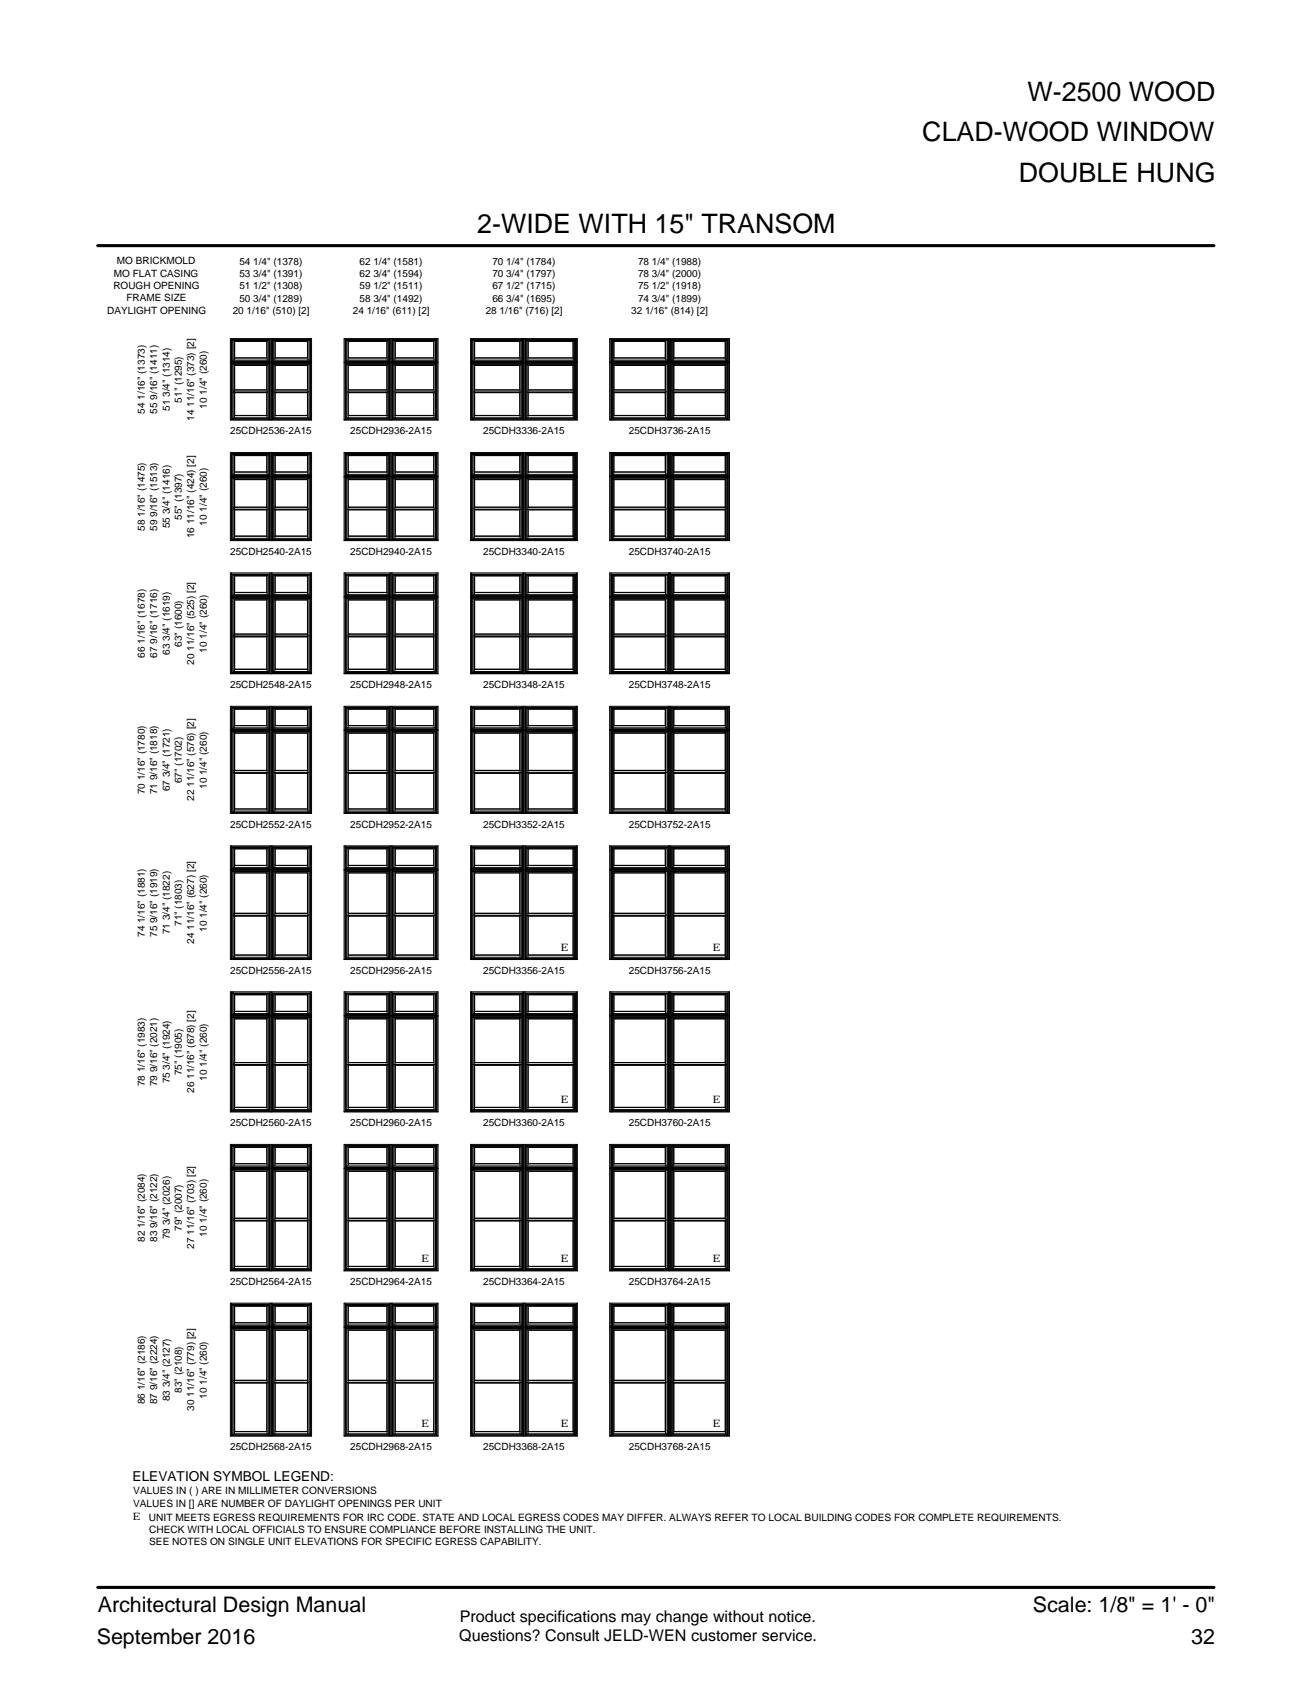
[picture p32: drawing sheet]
<svg xmlns="http://www.w3.org/2000/svg" width="216mm" height="279mm" viewBox="0 0 216 279" stroke-linecap="round" stroke-linejoin="round" font-family="sans-serif">
<defs><g id="words">
<g font-size="4.4">
<text x="169.9" y="16.7">W-2500 WOOD</text>
<text x="152.5" y="23.3">CLAD-WOOD WINDOW</text>
<text x="168.4" y="30.1">DOUBLE HUNG</text>
<text x="78.9" y="38.5">2-WIDE WITH 15&quot; TRANSOM</text>
</g>
<g font-size="3.5">
<text x="16.2" y="266.5">Architectural Design Manual</text>
<text x="170.8" y="266.5">Scale: 1/8&quot; = 1' - 0&quot;</text>
<text x="16" y="271.8">September 2016</text>
<text x="196.9" y="271.8">32</text>
</g>
<g font-size="2.7">
<text x="76" y="268.2">Product specifications may change without notice.</text>
<text x="75.9" y="271.4">Questions? Consult JELD-WEN customer service.</text>
</g>
<text font-size="2.3" x="21.9" y="244.9">ELEVATION SYMBOL LEGEND:</text>
<g font-size="1.7">
<text x="18.7" y="47.8">ROUGH OPENING</text>
<text x="18.8" y="45.7">MO FLAT CASING</text>
<text x="19.3" y="43.7">MO BRICKMOLD</text>
<text x="39.6" y="47.9">51 1/2&quot; (1308)</text>
<text x="39.6" y="45.8">53 3/4&quot; (1391)</text>
<text x="39.6" y="43.8">54 1/4&quot; (1378)</text>
<text x="59.4" y="47.9">59 1/2&quot; (1511)</text>
<text x="59.4" y="45.8">62 3/4&quot; (1594)</text>
<text x="59.4" y="43.8">62 1/4&quot; (1581)</text>
<text x="81.4" y="47.9">67 1/2&quot; (1715)</text>
<text x="81.4" y="45.8">70 3/4&quot; (1797)</text>
<text x="81.4" y="43.8">70 1/4&quot; (1784)</text>
<text x="105.5" y="47.9">75 1/2&quot; (1918)</text>
<text x="105.5" y="45.8">78 3/4&quot; (2000)</text>
<text x="105.5" y="43.8">78 1/4&quot; (1988)</text>
<text x="17.7" y="51.9">DAYLIGHT OPENING</text>
<text x="20.9" y="49.8">FRAME SIZE</text>
<text x="38.5" y="52">20 1/16&quot; (510) [2]</text>
<text x="39.6" y="49.9">50 3/4&quot; (1289)</text>
<text x="58.3" y="52">24 1/16&quot; (611) [2]</text>
<text x="59.4" y="49.9">58 3/4&quot; (1492)</text>
<text x="80.3" y="52">28 1/16&quot; (716) [2]</text>
<text x="81.4" y="49.9">66 3/4&quot; (1695)</text>
<text x="104.3" y="52">32 1/16&quot; (814) [2]</text>
<text x="105.5" y="49.9">74 3/4&quot; (1899)</text>
<text x="23.9" y="68.4" transform="rotate(-90 23.9 68.4)">54 1/16&quot; (1373)</text>
<text x="26" y="68.4" transform="rotate(-90 26 68.4)">55 9/16&quot; (1411)</text>
<text x="28.1" y="67.9" transform="rotate(-90 28.1 67.9)">51 3/4&quot; (1314)</text>
<text x="30.1" y="66.6" transform="rotate(-90 30.1 66.6)">51&quot; (1295)</text>
<text x="32.1" y="69.6" transform="rotate(-90 32.1 69.6)">14 11/16&quot; (373) [2]</text>
<text x="34.2" y="67.5" transform="rotate(-90 34.2 67.5)">10 1/4&quot; (260)</text>
<text x="38" y="71.8">25CDH2536-2A15</text>
<text x="57.9" y="71.8">25CDH2936-2A15</text>
<text x="79.9" y="71.8">25CDH3336-2A15</text>
<text x="104" y="71.8">25CDH3736-2A15</text>
<text x="23.9" y="87.8" transform="rotate(-90 23.9 87.8)">58 1/16&quot; (1475)</text>
<text x="26" y="87.8" transform="rotate(-90 26 87.8)">59 9/16&quot; (1513)</text>
<text x="28.1" y="87.3" transform="rotate(-90 28.1 87.3)">55 3/4&quot; (1416)</text>
<text x="30.1" y="85.9" transform="rotate(-90 30.1 85.9)">55&quot; (1397)</text>
<text x="32.1" y="89" transform="rotate(-90 32.1 89)">16 11/16&quot; (424) [2]</text>
<text x="34.2" y="86.9" transform="rotate(-90 34.2 86.9)">10 1/4&quot; (260)</text>
<text x="38" y="91.7">25CDH2540-2A15</text>
<text x="57.9" y="91.7">25CDH2940-2A15</text>
<text x="79.9" y="91.7">25CDH3340-2A15</text>
<text x="104" y="91.7">25CDH3740-2A15</text>
<text x="30.1" y="106.9" transform="rotate(-90 30.1 106.9)">63&quot; (1600)</text>
<text x="34.2" y="107.9" transform="rotate(-90 34.2 107.9)">10 1/4&quot; (260)</text>
<text x="23.9" y="108.7" transform="rotate(-90 23.9 108.7)">66 1/16&quot; (1678)</text>
<text x="26" y="108.7" transform="rotate(-90 26 108.7)">67 9/16&quot; (1716)</text>
<text x="28.1" y="108.3" transform="rotate(-90 28.1 108.3)">63 3/4&quot; (1619)</text>
<text x="32.1" y="109.9" transform="rotate(-90 32.1 109.9)">20 11/16&quot; (525) [2]</text>
<text x="38" y="113.8">25CDH2548-2A15</text>
<text x="57.9" y="113.8">25CDH2948-2A15</text>
<text x="79.9" y="113.8">25CDH3348-2A15</text>
<text x="104" y="113.8">25CDH3748-2A15</text>
<text x="23.9" y="131.3" transform="rotate(-90 23.9 131.3)">70 1/16&quot; (1780)</text>
<text x="26" y="131.3" transform="rotate(-90 26 131.3)">71 9/16&quot; (1818)</text>
<text x="28.1" y="130.8" transform="rotate(-90 28.1 130.8)">67 3/4&quot; (1721)</text>
<text x="30.1" y="129.5" transform="rotate(-90 30.1 129.5)">67&quot; (1702)</text>
<text x="34.2" y="130.4" transform="rotate(-90 34.2 130.4)">10 1/4&quot; (260)</text>
<text x="32.1" y="132.4" transform="rotate(-90 32.1 132.4)">22 11/16&quot; (576) [2]</text>
<text x="38" y="136.8">25CDH2552-2A15</text>
<text x="57.9" y="136.8">25CDH2952-2A15</text>
<text x="79.9" y="136.8">25CDH3352-2A15</text>
<text x="104" y="136.8">25CDH3752-2A15</text>
<text x="23.9" y="154.9" transform="rotate(-90 23.9 154.9)">74 1/16&quot; (1881)</text>
<text x="26" y="154.9" transform="rotate(-90 26 154.9)">75 9/16&quot; (1919)</text>
<text x="28.1" y="154.4" transform="rotate(-90 28.1 154.4)">71 3/4&quot; (1822)</text>
<text x="30.1" y="153.1" transform="rotate(-90 30.1 153.1)">71&quot; (1803)</text>
<text x="34.2" y="154.1" transform="rotate(-90 34.2 154.1)">10 1/4&quot; (260)</text>
<text x="32.1" y="156" transform="rotate(-90 32.1 156)">24 11/16&quot; (627) [2]</text>
<text x="38" y="161">25CDH2556-2A15</text>
<text x="57.9" y="161">25CDH2956-2A15</text>
<text x="79.9" y="161">25CDH3356-2A15</text>
<text x="92.7" y="157.2">E</text>
<text x="104" y="161">25CDH3756-2A15</text>
<text x="117.8" y="157.2">E</text>
<text x="23.9" y="179.6" transform="rotate(-90 23.9 179.6)">78 1/16&quot; (1983)</text>
<text x="26" y="179.6" transform="rotate(-90 26 179.6)">79 9/16&quot; (2021)</text>
<text x="28.1" y="179.1" transform="rotate(-90 28.1 179.1)">75 3/4&quot; (1924)</text>
<text x="30.1" y="177.8" transform="rotate(-90 30.1 177.8)">75&quot; (1905)</text>
<text x="34.2" y="178.7" transform="rotate(-90 34.2 178.7)">10 1/4&quot; (260)</text>
<text x="32.1" y="180.7" transform="rotate(-90 32.1 180.7)">26 11/16&quot; (678) [2]</text>
<text x="92.7" y="182.3">E</text>
<text x="117.8" y="182.3">E</text>
<text x="38" y="186.2">25CDH2560-2A15</text>
<text x="57.9" y="186.2">25CDH2960-2A15</text>
<text x="79.9" y="186.2">25CDH3360-2A15</text>
<text x="104" y="186.2">25CDH3760-2A15</text>
<text x="30.1" y="203.5" transform="rotate(-90 30.1 203.5)">79&quot; (2007)</text>
<text x="23.9" y="205.3" transform="rotate(-90 23.9 205.3)">82 1/16&quot; (2084)</text>
<text x="26" y="205.3" transform="rotate(-90 26 205.3)">83 9/16&quot; (2122)</text>
<text x="28.1" y="204.9" transform="rotate(-90 28.1 204.9)">79 3/4&quot; (2026)</text>
<text x="32.1" y="206.4" transform="rotate(-90 32.1 206.4)">27 11/16&quot; (703) [2]</text>
<text x="34.2" y="204.4" transform="rotate(-90 34.2 204.4)">10 1/4&quot; (260)</text>
<text x="69.7" y="208.6">E</text>
<text x="92.7" y="208.6">E</text>
<text x="117.8" y="208.6">E</text>
<text x="38" y="212.4">25CDH2564-2A15</text>
<text x="57.9" y="212.4">25CDH2964-2A15</text>
<text x="79.9" y="212.4">25CDH3364-2A15</text>
<text x="104" y="212.4">25CDH3764-2A15</text>
<text x="23.9" y="232.1" transform="rotate(-90 23.9 232.1)">86 1/16&quot; (2186)</text>
<text x="26" y="232.1" transform="rotate(-90 26 232.1)">87 9/16&quot; (2224)</text>
<text x="28.1" y="231.7" transform="rotate(-90 28.1 231.7)">83 3/4&quot; (2127)</text>
<text x="30.1" y="230.3" transform="rotate(-90 30.1 230.3)">83&quot; (2108)</text>
<text x="32.1" y="233.2" transform="rotate(-90 32.1 233.2)">30 11/16&quot; (779) [2]</text>
<text x="34.2" y="231.2" transform="rotate(-90 34.2 231.2)">10 1/4&quot; (260)</text>
<text x="38" y="239.8">25CDH2568-2A15</text>
<text x="57.9" y="239.8">25CDH2968-2A15</text>
<text x="69.7" y="235.9">E</text>
<text x="79.9" y="239.8">25CDH3368-2A15</text>
<text x="92.7" y="235.9">E</text>
<text x="104" y="239.8">25CDH3768-2A15</text>
<text x="117.8" y="235.9">E</text>
<text x="22" y="251.3">E</text>
<text x="22" y="249.1">VALUES IN [] ARE NUMBER OF DAYLIGHT OPENINGS PER UNIT</text>
<text x="22" y="247">VALUES IN ( ) ARE IN MILLIMETER CONVERSIONS</text>
<text x="24.6" y="251.4">UNIT MEETS EGRESS REQUIREMENTS FOR IRC CODE. STATE AND LOCAL EGRESS CODES MAY DIFFER. ALWAYS REFER TO LOCAL BUILDING CODES FOR COMPLETE REQUIREMENTS.</text>
<text x="24.7" y="253.4">CHECK WITH LOCAL OFFICIALS TO ENSURE COMPLIANCE BEFORE INSTALLING THE UNIT.</text>
<text x="24.7" y="255.4">SEE NOTES ON SINGLE UNIT ELEVATIONS FOR SPECIFIC EGRESS CAPABILITY.</text>
</g>
</g></defs>
<g fill="none" stroke="#000" stroke-width=".17">
<path d="M38.1 56h13.4v13.4h-13.4zM38.1 59.9h13.4M38.1 60h13.4M38.3 56v3.9M38.3 60v9.4M38.3 56.1h6.3M38.3 56.1v3.8M38.3 56.2h6.3M38.3 59.7h6.3M38.4 56.2v3.5M38.4 56.2h6.1M38.4 59.7h6.1"/>
<path d="M38.6 56.2v3.5M38.6 56.3h5.8M38.6 59.5h5.8M38.8 56.3v3.2M38.8 56.4v2.8M38.8 56.4h5.3M38.8 59.2h5.3M44.1 56.4v2.8M44.1 56.3v3.2M44.4 56.2v3.5M44.5 56.2v3.5M44.6 56.1v3.8"/>
<path d="M44.6 60v9.4M44.6 56v3.9M44.8 56v3.9M44.8 60v9.4M44.9 56v3.9M44.9 60v9.4M45 56v3.9M45 60v9.4M45 56.1h6.3M45 56.1v3.8M45 56.2h6.3M45 59.7h6.3"/>
<path d="M45.1 56.2v3.5M45.1 56.2h6.2M45.1 59.7h6.2M45.2 56.2v3.5M45.2 56.3h5.9M45.2 59.5h5.9M45.5 56.3v3.2M45.5 56.4v2.8M45.5 56.4h5.3M45.5 59.2h5.3M50.8 56.4v2.8M50.9 56.3v3.2"/>
<path d="M51.1 56.2v3.5M51.3 56.2v3.5M51.3 56.1v3.8M51.3 60v9.4M51.3 56v3.9M56.9 56h15.5v13.4h-15.5zM56.9 59.9h15.5M56.9 60h15.5M57.1 56.1h7.4M57.1 56v3.9M57.1 60v9.4M57.1 56.2h7.3"/>
<path d="M57.1 59.7h7.3M57.1 56.1v3.8M57.1 56.2v3.5M57.3 56.3h6.9M57.3 59.5h6.9M57.3 56.2v3.5M57.6 56.4h6.4M57.6 59.2h6.4M57.6 56.3v3.2M64 59.2h-6.4M64 56.4v2.8M64 56.3v3.2"/>
<path d="M64.2 56.2v3.5M64.4 56.2v3.5M64.4 56.1v3.8M64.4 60l.1 9.4M64.5 56v3.9M64.5 60v9.4M64.6 56v3.9M64.6 60v9.4M64.7 56v3.9M64.7 60v9.4M64.8 56.1h7.4M64.8 56v3.9"/>
<path d="M64.8 60v9.4M64.9 56.2h7.3M64.9 59.7h7.3M64.9 56.1v3.8M64.9 60l-.1 9.4M64.9 56.2h7.2M64.9 59.7h7.2M64.9 56.2v3.5M65.1 56.3h6.9M65.1 59.5h6.9M65.1 56.2v3.5M65.3 56.3v3.2"/>
<path d="M65.3 56.4h6.4M65.3 59.2h6.4M65.3 56.4v2.8M71.7 56.4v2.8M71.7 56.3v3.2M72 56.2v3.5M72.1 56.2v3.5M72.2 56.1v3.8M72.2 60v9.4M72.2 56v3.9M77.8 56h17.6v13.4h-17.6zM77.8 59.9h17.6"/>
<path d="M77.8 60h17.6M78 56.1h8.4M78 56v3.9M78 60v9.4M78 56.2h8.4M78 59.7h8.4M78 56.1v3.8M78 56.2h8.3M78 59.7h8.3M78 56.2v3.5M78.2 56.3h8M78.2 59.5h8"/>
<path d="M78.2 56.2v3.5M78.4 56.3v3.2M78.5 56.4h7.4M78.5 59.2h7.4M78.5 56.4v2.8M85.9 56.4v2.8M86 56.3v3.2M86.2 56.2v3.5M86.3 56.2v3.5M86.4 56.1v3.8M86.4 60v9.4M86.4 56v3.9"/>
<path d="M86.6 56v3.9M86.6 60v9.4M86.8 56.1h8.5M86.8 56v3.9M86.8 60v9.4M86.9 56.2h8.3M86.9 59.7h8.3M86.9 56.1v3.8M86.9 60l-.1 9.4M86.9 56.2v3.5M87.1 56.3h7.9M87.1 59.5h7.9"/>
<path d="M87.1 56.2v3.5M87.3 56.3v3.2M87.3 56.4h7.4M87.3 59.2h7.4M87.3 56.4v2.8M94.7 56.4v2.8M94.8 56.3v3.2M95 56.2v3.5M95.2 56.2v3.5M95.2 56.1v3.8M95.2 60l.1 9.4M95.3 56v3.9"/>
<path d="M95.3 60v9.4M100.8 56h19.8v13.4h-19.8zM100.8 59.9h19.8M100.8 60h19.8M101 56.1h9.5M101 56v3.9M101 60v9.4M101 56.2h9.5M101 59.7h9.5M101 56.1v3.8M101.1 56.2h9.3M101.1 59.7h9.3"/>
<path d="M101.1 56.2v3.5M101.2 56.3h9.1M101.2 59.5h9.1M101.2 56.2v3.5M101.5 56.3v3.2M101.5 56.4h8.5M101.5 59.2h8.5M101.5 56.4v2.8M110 56.4v2.8M110 56.3v3.2M110.3 56.2v3.5M110.4 56.2v3.5"/>
<path d="M110.5 56.1v3.8M110.5 60v9.4M110.5 56v3.9M110.6 56v3.9M110.6 60v9.4M110.7 56v3.9M110.7 60v9.4M110.9 56.1h9.5M110.9 56v3.9M110.9 60v9.4M110.9 56.2h9.4M110.9 59.7h9.4"/>
<path d="M110.9 56.1v3.8M111 56.2h9.3M111 59.7h9.3M111 56.2v3.5M111.2 56.3h8.9M111.2 59.5h8.9M111.2 56.2v3.5M111.4 56.3v3.2M111.4 56.4h8.5M111.4 59.2h8.5M111.4 56.4v2.8M119.9 56.4v2.8"/>
<path d="M119.9 56.3v3.2M120.1 56.2v3.5M120.3 56.2v3.5M120.3 56.1v3.8M120.3 60l.1 9.4M120.4 56v3.9M120.4 60v9.4M38.1 74.8h13.4v14.6h-13.4zM38.1 69.4h6.7M38.1 78.8h13.4M38.3 74.8v4M38.3 78.8v10.5"/>
<path d="M38.3 75h6.3M38.3 78.7h6.3M38.3 75v3.7M38.3 60.1h6.3M38.3 78.6h6.3M38.3 79h6.3M38.4 79v10.3h-.1M38.4 60.1v9.2h-.1M38.4 75v3.6M38.4 60.2h6.1M38.4 69.2h6.1M38.4 69.3h6.1"/>
<path d="M38.4 75.1h6.1M38.4 78.6h6.1M38.4 79h6.1M38.6 60.2v9M38.6 75.1v3.5M38.6 79v10.2M38.6 60.2h5.8M38.6 64.8h5.8M38.6 64.9h5.5M38.6 69.1h5.8M38.6 75.2h5.8M38.6 78.4h5.8"/>
<path d="M38.6 79.1h5.8M38.8 60.2v8.9M38.8 75.2v3.2M38.8 79.1v9.9M38.8 78h5.3M38.8 60.4v4M38.8 64.9v3.8M38.8 75.3v2.7M38.8 79.3v4.5M38.8 60.4h5.3M38.8 64.4h5.3M38.8 68.7h5.3"/>
<path d="M38.8 64.4v.1M38.8 75.3h5.3M38.8 79.3h5.3M44.1 60.4v4M44.1 64.9v3.8M44.1 75.3v2.7M44.1 79.3v4.5M44.1 64.4l-5.5 .1M44.1 60.2v8.9M44.1 75.2v3.2M44.1 79.1v9.9M44.4 60.2v9"/>
<path d="M44.4 75.1v3.5M44.4 79v10.2M44.5 79v10.3h.1M44.5 60.1l.1 9.2M44.5 75v3.6M44.6 75v3.7M44.6 78.8v10.5M44.6 74.8v4M44.8 74.8v4M44.8 78.8v10.6M44.9 74.8v4M44.9 78.8v10.6"/>
<path d="M44.9 69.4h6.6M45 74.8v4M45 78.8v10.5M45 75h6.3M45 78.7h6.3M45 75v3.7M45 60.1h6.3M45 78.6h6.3M45 79h6.3M45.1 79v10.3h-.1M45.1 60.1l-.1 9.2M45.1 75v3.6"/>
<path d="M45.1 60.2h6.2M45.1 69.2h6.2M45.1 69.3h6.2M45.1 75.1h6.2M45.1 78.6h6.2M45.1 79h6.2M45.2 60.2v9M45.2 75.1v3.5M45.2 79v10.2M45.2 60.2h5.9M45.2 64.8h5.9M45.2 69.1h5.9"/>
<path d="M45.2 75.2h5.9M45.2 78.4h5.9M45.2 79.1h5.9M45.5 60.2v8.9M45.5 75.2v3.2M45.5 79.1v9.9M45.5 64.9h5.4M45.5 78h5.4M45.5 60.4v4M45.5 64.9v3.8M45.5 75.3v2.7M45.5 79.3v4.5"/>
<path d="M45.5 60.4h5.3M45.5 64.4h5.3M45.5 68.7h5.3M45.5 75.3h5.3M45.5 79.3h5.3M50.8 60.4v4M50.8 64.9v3.8M50.8 75.3v2.7M50.8 79.3v4.5M50.9 60.2v8.9M50.9 75.2v3.2M50.9 79.1v9.9"/>
<path d="M51.1 60.2v9M51.1 75.1v3.5M51.1 79v10.2M51.3 79v10.3M51.3 60.1v9.2M51.3 75v3.6M51.3 75v3.7M51.3 78.8v10.5M51.3 74.8v4M56.9 69.4h7.7M56.9 74.8h15.5v14.6h-15.5zM56.9 78.8h15.5"/>
<path d="M57.1 74.8v4M57.1 78.8v10.5M57.1 75h7.4M57.1 78.7h7.4M57.1 60.1h7.3M57.1 75v3.7M57.1 75h7.3M57.1 78.6h7.3M57.1 79h7.3M57.1 79v10.3M57.1 60.2h7.3M57.1 69.2h7.3"/>
<path d="M57.1 69.3h7.3M57.1 60.1v9.2M57.1 75v3.6M57.1 75.1h7.3M57.3 60.2h6.9M57.3 64.8h6.9M57.3 69.1h6.9M57.3 60.2v9M57.3 75.1v3.5M57.3 79v10.2M57.3 75.2h6.9M57.3 78.4h6.9"/>
<path d="M57.3 79.1h6.9M57.6 64.9h.1M57.6 78h.1M57.6 60.4h6.4M57.6 64.4h6.4M57.6 64.9h6.4M57.6 68.7h6.4M57.6 60.2v8.9M57.6 75.2v3.2M57.6 79.1v9.9M57.6 75.3h6.4M57.6 78h6.4"/>
<path d="M57.6 79.3h6.4M64 64.4l-6.4 .1M64 68.7h-6.4M64 60.4v4M64 64.9v3.8M64 75.3v2.7M64 79.3v4.5M64 60.2v8.9M64 75.2v3.2M64 79.1v9.9M64.2 60.2v9M64.2 75.1v3.5"/>
<path d="M64.2 79v10.2M64.4 79v10.3h.1M64.4 60.1v9.2M64.4 75v3.6M64.4 75v3.7M64.4 78.8v10.5M64.5 74.8v4M64.5 78.8v10.5M64.6 74.8v4M64.6 78.8v10.6M64.7 69.4h7.7M64.7 74.8v4"/>
<path d="M64.7 78.8v10.6M64.8 74.8v4M64.8 78.8v10.5M64.8 75h7.4M64.8 78.7h7.4M64.9 60.1h7.3M64.9 75v3.7M64.9 78.8v10.5M64.9 75h7.3M64.9 78.6h7.3M64.9 79h7.3M64.9 79v10.3h-.1"/>
<path d="M64.9 60.2h7.2M64.9 69.2h7.2M64.9 69.3h7.2M64.9 60.1v9.2M64.9 75v3.6M64.9 75.1h7.2M64.9 78.6h7.2M64.9 79h7.2M65.1 60.2h6.9M65.1 64.8h6.9M65.1 69.1h6.9M65.1 60.2v9"/>
<path d="M65.1 75.1v3.5M65.1 79v10.2M65.1 75.2h6.9M65.1 78.4h6.9M65.1 79.1h6.9M65.3 64.9h6.4v3.8M65.3 60.2v8.9M65.3 75.2v3.2M65.3 79.1v9.9M65.3 78h6.4M65.3 60.4h6.4M65.3 64.4h6.4"/>
<path d="M65.3 68.7h6.4M65.3 60.4v4M65.3 64.9v3.8M65.3 75.3v2.7M65.3 79.3v4.5M65.3 75.3h6.4M65.3 79.3h6.4M71.7 60.4v4M71.7 75.3v2.7M71.7 79.3v4.5M71.7 60.2v8.9M71.7 75.2v3.2"/>
<path d="M71.7 79.1v9.9M72 60.2v9M72 75.1v3.5M72 79v10.2M72.1 79v10.3h.1M72.1 60.1v9.2h.1M72.1 75v3.6M72.2 75v3.7M72.2 78.8v10.5M72.2 74.8v4M77.8 69.4h8.8M77.8 74.8h17.6v14.6h-17.6z"/>
<path d="M77.8 78.8h17.6M78 74.8v4M78 78.8v10.5M78 75h8.4M78 78.7h8.4M78 60.1h8.4M78 75v3.7M78 78.6h8.4M78 79h8.4M78 79v10.3M78 60.2h8.3M78 69.2h8.3"/>
<path d="M78 69.3h8.3M78 60.1v9.2M78 69.4h.1M78 75v3.6M78 75.1h8.3M78 78.6h8.3M78 79h8.3M78.2 60.2h8M78.2 64.8h8M78.2 69.1h8M78.2 60.2v9M78.2 69.3v.1"/>
<path d="M78.2 75.1v3.5M78.2 79v10.2M78.2 75.2h8M78.2 78.4h8M78.2 79.1h8M78.4 60.2v8.9M78.4 75.2v3.2M78.4 79.1v9.9M78.4 78h7.6M78.5 60.4h7.4M78.5 64.4h7.4M78.5 68.7h7.4"/>
<path d="M78.5 60.4v4M78.5 75.3v2.7M78.5 79.3v4.5M78.5 75.3h7.4M78.5 79.3h7.4M85.9 60.4v4M85.9 64.9v3.8M85.9 75.3v2.7M85.9 79.3v4.5M86 64.9h-7.6l.1 3.8M86 60.2v8.9M86 75.2v3.2"/>
<path d="M86 79.1v9.9M86.2 60.2v9M86.2 75.1v3.5M86.2 79v10.2M86.3 79v10.3h.1M86.3 60.1l.1 9.2M86.3 75v3.6M86.4 75v3.7M86.4 78.8v10.5M86.4 74.8v4M86.6 74.8v4M86.6 78.8v10.6"/>
<path d="M86.6 69.4h8.8M86.8 74.8v4M86.8 78.8v10.5M86.8 75h8.5M86.8 78.7h8.5M86.9 60.1h8.3M86.9 75v3.7M86.9 78.8v10.5M86.9 75h8.3M86.9 78.6h8.3M86.9 79h8.3M86.9 79v10.3h-.1"/>
<path d="M86.9 60.2h8.3M86.9 69.2h8.3M86.9 69.3h8.3M86.9 60.1v9.2M86.9 75v3.6M86.9 75.1h8.3M87.1 60.2h7.9M87.1 64.8h7.9M87.1 69.1h7.9M87.1 60.2v9M87.1 75.1v3.5M87.1 79v10.2"/>
<path d="M87.1 75.2h7.9M87.1 78.4h7.9M87.1 79.1h7.9M87.3 64.9h7.5l-.1 3.8M87.3 60.2v8.9M87.3 75.2v3.2M87.3 79.1v9.9M87.3 78h7.5M87.3 60.4h7.4M87.3 64.4h7.4M87.3 68.7h7.4M87.3 60.4v4"/>
<path d="M87.3 64.9v3.8M87.3 75.3v2.7M87.3 79.3v4.5M87.3 75.3h7.4M87.3 79.3h7.4M94.7 60.4v4M94.7 75.3v2.7M94.7 79.3v4.5M94.8 60.2v8.9M94.8 75.2v3.2M94.8 79.1v9.9M95 60.2v9"/>
<path d="M95 75.1v3.5M95 79v10.2M95.2 79v10.3h.1M95.2 60.1v9.2M95.2 75v3.6M95.2 75v3.7M95.2 78.8v10.5M95.3 74.8v4M95.3 78.8v10.5M100.8 69.4h9.8M100.8 74.8h19.8v14.6h-19.8zM100.8 78.8h19.8"/>
<path d="M101 74.8v4M101 78.8v10.5M101 75h9.5M101 78.7h9.5M101 60.1h9.5M101 75v3.7M101 78.6h9.5M101 79h9.5M101.1 79v10.3h-.1M101.1 60.2h9.3M101.1 69.2h9.3M101.1 69.3h9.3"/>
<path d="M101.1 60.1l-.1 9.2M101.1 69.4h.1M101.1 75v3.6M101.1 75.1h9.3M101.1 78.6h9.3M101.1 79h9.3M101.2 60.2h9.1M101.2 64.8h9.1M101.2 69.1h9.1M101.2 60.2v9M101.2 69.3v.1M101.2 75.1v3.5"/>
<path d="M101.2 79v10.2M101.2 75.2h9.1M101.2 78.4h9.1M101.2 79.1h9.1M101.5 60.2v8.9M101.5 75.2v3.2M101.5 79.1v9.9M101.5 78h8.5M101.5 60.4h8.5M101.5 64.4h8.5M101.5 68.7h8.5M101.5 60.4v4"/>
<path d="M101.5 75.3v2.7M101.5 79.3v4.5M101.5 75.3h8.5M101.5 79.3h8.5M110 60.4v4M110 64.9v3.8M110 75.3v2.7M110 79.3v4.5M110 64.9h-8.5v3.8M110 60.2v8.9M110 75.2v3.2M110 79.1v9.9"/>
<path d="M110.3 60.2v9M110.3 75.1v3.5M110.3 79v10.2M110.4 79v10.3h.1M110.4 60.1v9.2h.1M110.4 75v3.6M110.5 75v3.7M110.5 78.8v10.5M110.5 74.8v4M110.6 74.8v4M110.6 78.8v10.6M110.7 69.4h9.9"/>
<path d="M110.7 74.8v4M110.7 78.8v10.6M110.9 74.8v4M110.9 78.8v10.5M110.9 75h9.5M110.9 78.7h9.5M110.9 60.1h9.4M110.9 75v3.7M110.9 75h9.4M110.9 78.6h9.4M110.9 79h9.4M111 79v10.3h-.1"/>
<path d="M111 60.2h9.3M111 69.2h9.3M111 69.3h9.3M111 60.1v9.2h-.1M111 75v3.6M111 75.1h9.3M111 78.6h9.3M111 79h9.3M111.2 60.2h8.9M111.2 64.8h8.9M111.2 69.1h8.9M111.2 60.2v9"/>
<path d="M111.2 75.1v3.5M111.2 79v10.2M111.2 75.2h8.9M111.2 78.4h8.9M111.2 79.1h8.9M111.4 64.9h8.5v3.8M111.4 60.2v8.9M111.4 75.2v3.2M111.4 79.1v9.9M111.4 78h8.5M111.4 60.4h8.5M111.4 64.4h8.5"/>
<path d="M111.4 68.7h8.5M111.4 60.4v4M111.4 64.9v3.8M111.4 75.3v2.7M111.4 79.3v4.5M111.4 75.3h8.5M111.4 79.3h8.5M119.9 60.4v4M119.9 75.3v2.7M119.9 79.3v4.5M119.9 60.2v8.9M119.9 75.2v3.2"/>
<path d="M119.9 79.1v9.9M120.1 60.2v9M120.1 75.1v3.5M120.1 79v10.2M120.3 79v10.3h.1M120.3 60.1v9.2M120.3 75v3.6M120.3 75v3.7M120.3 78.8v10.5M120.4 74.8v4M120.4 78.8v10.5M38.1 94.7h13.4v16.7h-13.4z"/>
<path d="M38.1 89.3h6.7M38.1 98.7h13.4M38.3 94.7v4M38.3 98.7v12.7M38.3 94.9h6.3M38.3 94.9v3.8M38.3 98.7v12.6M38.3 95h6.3M38.3 98.5h6.3M38.3 98.9h6.3M38.4 95v3.5M38.4 98.9v12.4h-.1"/>
<path d="M38.4 89.2h6.1M38.4 95h6.1M38.4 98.5h6.1M38.4 98.9h6.1M38.6 95v3.5M38.6 98.9v12.3M38.6 89h5.8M38.6 95.1h5.8M38.6 98.3h5.8M38.6 99h5.8M38.6 84.2h5.8M38.6 84.3h5.5"/>
<path d="M38.8 95.1v3.2M38.8 99v12M38.8 84.3h.1M38.8 84.3v4.3M38.8 95.2v2.7M38.8 99.2v5.6M38.8 95.2h5.3M38.8 88.6h5.3M38.8 97.9h5.3M38.8 99.2h5.3M38.8 83.8h5.3M38.8 84.3h5.3"/>
<path d="M38.8 83.8v.1M44.1 84.3v4.3M44.1 95.2v2.7M44.1 99.2v5.6M44.1 83.8l-5.5 .1M44.1 95.1v3.2M44.1 99v12M44.4 95v3.5M44.4 98.9v12.3M44.5 95v3.5M44.5 98.9l.1 12.4M44.6 94.9v3.8"/>
<path d="M44.6 98.7v12.6M44.6 94.7v4M44.6 98.7v12.7M44.8 94.7v4M44.8 98.7v12.7M44.9 94.7v4M44.9 98.7v12.7M44.9 89.3h6.6M45 94.7v4M45 98.7v12.7M45 94.9h6.3M45 94.9v3.8"/>
<path d="M45 98.7v12.6M45 95h6.3M45 98.5h6.3M45 98.9h6.3M45.1 95v3.5M45.1 98.9l-.1 12.4M45.1 89.2h6.2M45.1 95h6.2M45.1 98.5h6.2M45.1 98.9h6.2M45.2 95v3.5M45.2 98.9v12.3"/>
<path d="M45.2 89h5.9M45.2 95.1h5.9M45.2 98.3h5.9M45.2 99h5.9M45.2 84.2h5.9M45.5 95.1v3.2M45.5 99v12M45.5 84.3v4.3M45.5 95.2v2.7M45.5 99.2v5.6M45.5 88.6h5.3M45.5 95.2h5.3"/>
<path d="M45.5 97.9h5.3M45.5 99.2h5.3M45.5 83.8h5.3M45.5 84.3h5.3M50.8 84.3v4.3M50.8 95.2v2.7M50.8 99.2v5.6M50.9 95.1v3.2M50.9 99v12M51.1 95v3.5M51.1 98.9v12.3M51.3 95v3.5"/>
<path d="M51.3 98.9v12.4M51.3 94.9v3.8M51.3 98.7v12.6M51.3 94.7v4M51.3 98.7v12.7M56.9 94.7h15.5v16.7h-15.5zM56.9 89.3h7.7M56.9 98.7h15.5M57.1 94.7v4M57.1 98.7v12.7M57.1 94.9h7.4M57.1 94.9v3.8"/>
<path d="M57.1 98.7v12.6M57.1 95h7.3M57.1 98.5h7.3M57.1 98.9h7.3M57.1 95v3.5M57.1 98.9v12.4M57.1 89.2h7.3M57.3 95v3.5M57.3 98.9v12.3M57.3 89h6.9M57.3 95.1h6.9M57.3 98.3h6.9"/>
<path d="M57.3 99h6.9M57.3 84.2h6.9M57.6 95.1v3.2M57.6 99v12M57.6 88.6h6.4M57.6 95.2h6.4M57.6 97.9h6.4M57.6 99.2h6.4M57.6 83.8h6.4M57.6 84.3h6.4M64 84.3v4.3M64 95.2v2.7"/>
<path d="M64 99.2v5.6M64 88.6l-6.4 .1M64 97.9l-6.4 .1M64 83.8l-6.4 .1M64 95.1v3.2M64 99v12M64.2 95v3.5M64.2 98.9v12.3M64.4 95v3.5M64.4 98.9v12.4M64.4 94.9v3.8M64.4 98.7l.1 12.6"/>
<path d="M64.5 94.7v4M64.5 98.7v12.7M64.6 94.7v4M64.6 98.7v12.7M64.7 94.7v4M64.7 98.7v12.7M64.7 89.3h7.7M64.8 94.7v4M64.8 98.7v12.7M64.8 94.9h7.4M64.9 94.9v3.8M64.9 98.7l-.1 12.6"/>
<path d="M64.9 95h7.3M64.9 98.5h7.3M64.9 98.9h7.3M64.9 95v3.5M64.9 98.9v12.4M64.9 89.2h7.2M64.9 95h7.2M64.9 98.5h7.2M64.9 98.9h7.2M65.1 95v3.5M65.1 98.9v12.3M65.1 89h6.9"/>
<path d="M65.1 95.1h6.9M65.1 98.3h6.9M65.1 99h6.9M65.1 84.2h6.9M65.3 95.1v3.2M65.3 99v12M65.3 84.3v4.3M65.3 95.2v2.7M65.3 99.2v5.6M65.3 84.3h6.4M65.3 88.6h6.4M65.3 95.2h6.4"/>
<path d="M65.3 97.9h6.4M65.3 99.2h6.4M65.3 83.8h6.4M71.7 84.3v4.3M71.7 95.2v2.7M71.7 99.2v5.6M71.7 95.1v3.2M71.7 99v12M72 95v3.5M72 98.9v12.3M72.1 95v3.5M72.1 98.9v12.4h.1"/>
<path d="M72.2 94.9v3.8M72.2 98.7v12.6M72.2 94.7v4M72.2 98.7v12.7M77.8 94.7h17.6v16.7h-17.6zM77.8 89.3h8.8M77.8 98.7h17.6M78 94.7v4M78 98.7v12.7M78 94.9h8.4M78 94.9v3.8M78 98.7v12.6"/>
<path d="M78 95h8.4M78 98.5h8.4M78 98.9h8.4M78 89.3v.1M78 95v3.5M78 98.9v12.4M78 89.2h8.3M78 95h8.3M78 98.5h8.3M78 98.9h8.3M78.2 89.2v.2M78.2 95v3.5"/>
<path d="M78.2 98.9v12.3M78.2 89h8M78.2 95.1h8M78.2 98.3h8M78.2 99h8M78.2 84.2h8M78.4 95.1v3.2M78.4 99v12M78.5 84.3v4.3M78.5 95.2v2.7M78.5 99.2v5.6M78.5 84.3h7.4"/>
<path d="M78.5 88.6h7.4M78.5 95.2h7.4M78.5 97.9h7.4M78.5 99.2h7.4M78.5 83.8h7.4M85.9 84.3v4.3M85.9 95.2v2.7M85.9 99.2v5.6M86 95.1v3.2M86 99v12M86.2 95v3.5M86.2 98.9v12.3"/>
<path d="M86.3 95v3.5M86.3 98.9l.1 12.4M86.4 94.9v3.8M86.4 98.7v12.6M86.4 94.7v4M86.4 98.7v12.7M86.6 94.7v4M86.6 98.7v12.7M86.6 89.3h8.8M86.8 94.7v4M86.8 98.7v12.7M86.8 94.9h8.5"/>
<path d="M86.9 94.9v3.8M86.9 98.7l-.1 12.6M86.9 95h8.3M86.9 98.5h8.3M86.9 98.9h8.3M86.9 95v3.5M86.9 98.9v12.4M86.9 89.2h8.3M87.1 95v3.5M87.1 98.9v12.3M87.1 89h7.9M87.1 95.1h7.9"/>
<path d="M87.1 98.3h7.9M87.1 99h7.9M87.1 84.2h7.9M87.3 95.1v3.2M87.3 99v12M87.3 84.3h7.4M87.3 84.3v4.3M87.3 95.2v2.7M87.3 99.2v5.6M87.3 88.6h7.4M87.3 95.2h7.4M87.3 97.9h7.4"/>
<path d="M87.3 99.2h7.4M87.3 83.8h7.4M94.7 84.3v4.3M94.7 95.2v2.7M94.7 99.2v5.6M94.8 95.1v3.2M94.8 99v12M95 95v3.5M95 98.9v12.3M95.2 95v3.5M95.2 98.9v12.4M95.2 94.9v3.8"/>
<path d="M95.2 98.7l.1 12.6M95.3 94.7v4M95.3 98.7v12.7M100.8 94.7h19.8v16.7h-19.8zM100.8 89.3h9.8M100.8 98.7h19.8M101 94.7v4M101 98.7v12.7M101 94.9h9.5M101 94.9v3.8M101 98.7v12.6M101 95h9.5"/>
<path d="M101 98.5h9.5M101 98.9h9.5M101.1 89.3v.1M101.1 95v3.5M101.1 98.9l-.1 12.4M101.1 89.2h9.3M101.1 95h9.3M101.1 98.5h9.3M101.1 98.9h9.3M101.2 89.2v.2M101.2 95v3.5M101.2 98.9v12.3"/>
<path d="M101.2 89h9.1M101.2 95.1h9.1M101.2 98.3h9.1M101.2 99h9.1M101.2 84.2h9.1M101.5 95.1v3.2M101.5 99v12M101.5 83.8h8.5M101.5 84.3v4.3M101.5 95.2v2.7M101.5 99.2v5.6M101.5 97.9h8.5"/>
<path d="M101.5 88.6h8.5M101.5 95.2h8.5M101.5 99.2h8.5M101.5 84.3h8.5M110 84.3v4.3M110 95.2v2.7M110 99.2v5.6M110 95.1v3.2M110 99v12M110.3 95v3.5M110.3 98.9v12.3M110.4 95v3.5"/>
<path d="M110.4 98.9v12.4h.1M110.5 94.9v3.8M110.5 98.7v12.6M110.5 94.7v4M110.5 98.7v12.7M110.6 94.7v4M110.6 98.7v12.7M110.7 94.7v4M110.7 98.7v12.7M110.7 89.3h9.9M110.9 94.7v4M110.9 98.7v12.7"/>
<path d="M110.9 94.9h9.5M110.9 94.9v3.8M110.9 98.7v12.6M110.9 95h9.4M110.9 98.5h9.4M110.9 98.9h9.4M111 95v3.5M111 98.9v12.4h-.1M111 89.2h9.3M111 95h9.3M111 98.5h9.3M111 98.9h9.3"/>
<path d="M111.2 95v3.5M111.2 98.9v12.3M111.2 89h8.9M111.2 95.1h8.9M111.2 98.3h8.9M111.2 99h8.9M111.2 84.2h8.9M111.4 95.1v3.2M111.4 99v12M111.4 84.3v4.3M111.4 95.2v2.7M111.4 99.2v5.6"/>
<path d="M111.4 88.6h8.5M111.4 95.2h8.5M111.4 97.9h8.5M111.4 99.2h8.5M111.4 83.8h8.5M111.4 84.3h8.5M119.9 84.3v4.3M119.9 95.2v2.7M119.9 99.2v5.6M119.9 95.1v3.2M119.9 99v12M120.1 95v3.5"/>
<path d="M120.1 98.9v12.3M120.3 95v3.5M120.3 98.9v12.4M120.3 94.9v3.8M120.3 98.7l.1 12.6M120.4 94.7v4M120.4 98.7v12.7M38.1 116.8h13.4v17.7h-13.4zM38.1 111.4h6.7M38.3 116.8v3.9M38.3 116.9h6.3M38.3 116.9v3.8"/>
<path d="M38.3 117h6.3M38.4 117v3.6M38.4 111.2h6.1M38.4 117h6.1M38.6 117v3.5M38.6 111h5.8M38.6 117.1h5.8M38.6 104.8h5.5M38.6 105.1h5.8M38.6 105.3h5.5M38.8 117.1v3.2M38.8 117.2h5.3"/>
<path d="M38.8 105.3h.1M38.8 105.3v5.3M38.8 117.2v2.7M38.8 110.6h5.3M38.8 119.9h5.3M38.8 105.3h5.3M44.1 105.3v5.3M44.1 117.2v2.7M44.1 117.1v3.2M44.4 117v3.5M44.5 117v3.6M44.6 116.9v3.8"/>
<path d="M44.6 116.8v3.9M44.8 116.8v3.9M44.9 116.8v3.9M44.9 111.4h6.6M45 116.8v3.9M45 116.9h6.3M45 116.9v3.8M45 117h6.3M45.1 117v3.6M45.1 111.2h6.2M45.1 117h6.2M45.2 117v3.5"/>
<path d="M45.2 111h5.9M45.2 117.1h5.9M45.2 105.1h5.9M45.5 117.1v3.2M45.5 117.2h5.4M45.5 104.8h5.4M45.5 105.3v5.3M45.5 117.2v2.7M45.5 110.6h5.3M45.5 105.3h5.3M45.5 119.9h5.3M50.8 105.3v5.3"/>
<path d="M50.8 117.2v2.7M50.9 117.1v3.2M51.1 117v3.5M51.3 117v3.6M51.3 116.9v3.8M51.3 116.8v3.9M56.9 116.8h15.5v17.7h-15.5zM56.9 111.4h7.7M57.1 116.8v3.9M57.1 116.9h7.4M57.1 116.9v3.8M57.1 117h7.3"/>
<path d="M57.1 117v3.6M57.1 111.2h7.3M57.3 117v3.5M57.3 111h6.9M57.3 117.1h6.9M57.3 105.1h6.9M57.6 117.2h.1M57.6 104.8h.1M57.6 117.1v3.2M57.6 110.6h6.4M57.6 117.2h6.4M57.6 119.9h6.4"/>
<path d="M57.6 104.8h6.4M57.6 105.3h6.4M64 105.3v5.3M64 117.2v2.7M64 110.6l-6.4 .1M64 119.9l-6.4 .1M64 117.1v3.2M64.2 117v3.5M64.4 117v3.6M64.4 116.9v3.8M64.5 116.8v3.9M64.6 116.8v3.9"/>
<path d="M64.7 116.8v3.9M64.7 111.4h7.7M64.8 116.8v3.9M64.8 116.9h7.4M64.9 116.9v3.8M64.9 117h7.3M64.9 117v3.6M64.9 111.2h7.2M64.9 117h7.2M65.1 117v3.5M65.1 111h6.9M65.1 117.1h6.9"/>
<path d="M65.1 105.1h6.9M65.3 117.1v3.2M65.3 117.2h6.4M65.3 104.8h6.4M65.3 105.3v5.3M65.3 117.2v2.7M65.3 119.9h6.4M65.3 110.6h6.4M65.3 105.3h6.4M71.7 105.3v5.3M71.7 117.2v2.7M71.7 117.1v3.2"/>
<path d="M72 117v3.5M72.1 117v3.6M72.2 116.9v3.8M72.2 116.8v3.9M77.8 116.8h17.6v17.7h-17.6zM77.8 111.4h8.8M78 116.8v3.9M78 116.9h8.4M78 116.9v3.8M78 117h8.4M78 111.4h.1M78 117v3.6"/>
<path d="M78 111.2h8.3M78 117h8.3M78.2 111.2v.2M78.2 117v3.5M78.2 111h8M78.2 117.1h8M78.2 105.1h8M78.4 117.1v3.2M78.4 117.2h7.6M78.4 104.8h7.6M78.5 105.3v5.3M78.5 117.2v2.7"/>
<path d="M78.5 110.6h7.4M78.5 119.9h7.4M78.5 105.3h7.4M85.9 105.3v5.3M85.9 117.2v2.7M86 117.1v3.2M86.2 117v3.5M86.3 117v3.6M86.4 116.9v3.8M86.4 116.8v3.9M86.6 116.8v3.9M86.6 111.4h8.8"/>
<path d="M86.8 116.8v3.9M86.8 116.9h8.5M86.9 116.9v3.8M86.9 117h8.3M86.9 117v3.6M86.9 111.2h8.3M87.1 117v3.5M87.1 111h7.9M87.1 117.1h7.9M87.1 105.1h7.9M87.3 117.1v3.2M87.3 117.2h7.5"/>
<path d="M87.3 104.8h7.5M87.3 105.3v5.3M87.3 117.2v2.7M87.3 105.3h7.4M87.3 110.6h7.4M87.3 119.9h7.4M94.7 105.3v5.3M94.7 117.2v2.7M94.8 117.1v3.2M95 117v3.5M95.2 117v3.6M95.2 116.9v3.8"/>
<path d="M95.3 116.8v3.9M100.8 116.8h19.8v17.7h-19.8zM100.8 111.4h9.8M101 116.8v3.9M101 116.9h9.5M101 116.9v3.8M101 117h9.5M101.1 111.4h.1M101.1 117v3.6M101.1 111.2h9.3M101.1 117h9.3M101.2 111.2v.2"/>
<path d="M101.2 117v3.5M101.2 111h9.1M101.2 117.1h9.1M101.2 105.1h9.1M101.5 117.1v3.2M101.5 117.2h8.5M101.5 104.8h8.5M101.5 105.3v5.3M101.5 117.2v2.7M101.5 110.6h8.5M101.5 119.9h8.5M101.5 105.3h8.5"/>
<path d="M110 105.3v5.3M110 117.2v2.7M110 117.1v3.2M110.3 117v3.5M110.4 117v3.6M110.5 116.9v3.8M110.5 116.8v3.9M110.6 116.8v3.9M110.7 116.8v3.9M110.7 111.4h9.9M110.9 116.8v3.9M110.9 116.9h9.5"/>
<path d="M110.9 116.9v3.8M110.9 117h9.4M111 117v3.6M111 111.2h9.3M111 117h9.3M111.2 117v3.5M111.2 111h8.9M111.2 117.1h8.9M111.2 105.1h8.9M111.4 117.1v3.2M111.4 117.2h8.5M111.4 104.8h8.5"/>
<path d="M111.4 105.3v5.3M111.4 117.2v2.7M111.4 110.6h8.5M111.4 119.9h8.5M111.4 105.3h8.5M119.9 105.3v5.3M119.9 117.2v2.7M119.9 117.1v3.2M120.1 117v3.5M120.3 117v3.6M120.3 116.9v3.8M120.4 116.8v3.9"/>
<path d="M38.1 139.8h13.4v18.8h-13.4zM38.1 120.7h13.4M38.1 134.4h6.7M38.3 120.7v13.7M38.3 139.8v4M38.3 120.6h6.3M38.3 120.9h6.3M38.3 134.3h6.3M38.4 120.9v13.4M38.4 120.5h6.1M38.4 121h6.1M38.4 134.3h6.1"/>
<path d="M38.6 121v13.3M38.6 120.3h5.8M38.6 121h5.8M38.6 134.1h5.8M38.6 127.7h5.8M38.6 127.8l5.5 .1M38.8 121v13.1M38.8 133.7h5.3M38.8 127.8v.1M38.8 121.2v6.2M38.8 127.9v5.8M38.8 121.2h5.3"/>
<path d="M38.8 127.4h5.3M38.8 127.9h5.3M38.8 127.4h.1M44.1 121.2v6.2M44.1 127.9v5.8M44.1 127.4h-5.5M44.1 121v13.1M44.4 121v13.3M44.5 120.9v13.4M44.6 120.7v13.7M44.6 139.8v4M44.8 120.7v13.8"/>
<path d="M44.8 139.8v4M44.9 120.7v13.8M44.9 139.8v4M44.9 134.4h6.6M45 120.7v13.7M45 139.8v4M45 120.6h6.3M45 120.9h6.3M45 134.3h6.3M45.1 120.9v13.4M45.1 120.5h6.2M45.1 121h6.2"/>
<path d="M45.1 134.3h6.2M45.2 121v13.3M45.2 120.3h5.9M45.2 121h5.9M45.2 134.1h5.9M45.2 127.7h5.9M45.5 121v13.1M45.5 133.7h5.4M45.5 121.2v6.2M45.5 127.9v5.8M45.5 121.2h5.3M45.5 127.4h5.3"/>
<path d="M45.5 127.9h5.3M50.8 121.2v6.2M50.8 127.9v5.8M50.9 121v13.1M51.1 121v13.3M51.3 120.9v13.4M51.3 120.7v13.7M51.3 139.8v4M56.9 139.8h15.5v18.8h-15.5zM56.9 120.7h15.5M56.9 134.4h7.7M57.1 120.7v13.7"/>
<path d="M57.1 139.8v4M57.1 120.6h7.3M57.1 120.9h7.3M57.1 134.3h7.3M57.1 120.9v13.4M57.1 120.5h7.3M57.1 121h7.3M57.3 121v13.3M57.3 120.3h6.9M57.3 121h6.9M57.3 134.1h6.9M57.3 127.7h6.9"/>
<path d="M57.6 133.7h.1M57.6 121v13.1M57.6 121.2h6.4M57.6 133.7h6.4M57.6 127.4h6.4M57.6 127.8l6.4 .1M57.6 127.9h6.4M64 121.2v6.2M64 127.9v5.8M64 127.4h-6.4M64 121v13.1M64.2 121v13.3"/>
<path d="M64.4 120.9v13.4M64.4 120.7l.1 13.7M64.5 120.7v13.7M64.5 139.8v4M64.6 120.7v13.8M64.6 139.8v4M64.7 120.7v13.8M64.7 139.8v4M64.7 134.4h7.7M64.8 120.7v13.7M64.8 139.8v4M64.9 120.7l-.1 13.7"/>
<path d="M64.9 120.6h7.3M64.9 120.9h7.3M64.9 134.3h7.3M64.9 120.9v13.4M64.9 120.5h7.2M64.9 121h7.2M64.9 134.3h7.2M65.1 121v13.3M65.1 120.3h6.9M65.1 121h6.9M65.1 134.1h6.9M65.1 127.7h6.9"/>
<path d="M65.3 121v13.1M65.3 133.7h6.4M65.3 121.2v6.2M65.3 127.9v5.8M65.3 121.2h6.4M65.3 127.4h6.4M65.3 127.9h6.4M71.7 121.2v6.2M71.7 127.9v5.8M71.7 121v13.1M72 121v13.3M72.1 120.9v13.4"/>
<path d="M72.2 120.7v13.7M72.2 139.8v4M77.8 139.8h17.6v18.8h-17.6zM77.8 120.7h17.6M77.8 134.4h8.8M78 120.7v13.7M78 139.8v4M78 120.6h8.4M78 120.9h8.4M78 134.3h8.4M78 120.9v13.4M78 134.4v.1"/>
<path d="M78 120.5h8.3M78 121h8.3M78 134.3h8.3M78.2 121v13.3M78.2 134.3v.2M78.2 120.3h8M78.2 121h8M78.2 134.1h8M78.2 127.7h8M78.4 121v13.1M78.4 133.7h7.6M78.5 121.2v6.2"/>
<path d="M78.5 127.9v5.8M78.5 121.2h7.4M78.5 127.4h7.4M78.5 127.9h7.4M85.9 121.2v6.2M85.9 127.9v5.8M86 121v13.1M86.2 121v13.3M86.3 120.9v13.4M86.4 120.7v13.7M86.4 139.8v4M86.6 120.7v13.8"/>
<path d="M86.6 139.8v4M86.6 134.4h8.8M86.8 120.7v13.7M86.8 139.8v4M86.9 120.7l-.1 13.7M86.9 120.6h8.3M86.9 120.9h8.3M86.9 134.3h8.3M86.9 120.9v13.4M86.9 120.5h8.3M86.9 121h8.3M87.1 121v13.3"/>
<path d="M87.1 120.3h7.9M87.1 121h7.9M87.1 134.1h7.9M87.1 127.7h7.9M87.3 121v13.1M87.3 133.7h7.5M87.3 121.2v6.2M87.3 127.9v5.8M87.3 121.2h7.4M87.3 127.4h7.4M87.3 127.9h7.4M94.7 121.2v6.2"/>
<path d="M94.7 127.9v5.8M94.8 121v13.1M95 121v13.3M95.2 120.9v13.4M95.2 120.7l.1 13.7M95.3 120.7v13.7M95.3 139.8v4M100.8 139.8h19.8v18.8h-19.8zM100.8 120.7h19.8M100.8 134.4h9.8M101 120.7v13.7M101 139.8v4"/>
<path d="M101 120.6h9.5M101 120.9h9.5M101 134.3h9.5M101.1 120.9v13.4M101.1 134.4v.1M101.1 120.5h9.3M101.1 121h9.3M101.1 134.3h9.3M101.2 121v13.3M101.2 134.3v.2M101.2 120.3h9.1M101.2 121h9.1"/>
<path d="M101.2 134.1h9.1M101.2 127.7h9.1M101.5 121v13.1M101.5 133.7h8.5M101.5 121.2v6.2M101.5 127.9v5.8M101.5 121.2h8.5M101.5 127.9h8.5M101.5 127.4h8.5M110 121.2v6.2M110 127.9v5.8M110 121v13.1"/>
<path d="M110.3 121v13.3M110.4 120.9v13.4M110.5 120.7v13.7M110.5 139.8v4M110.6 120.7v13.8M110.6 139.8v4M110.7 120.7v13.8M110.7 139.8v4M110.7 134.4h9.9M110.9 120.7v13.7M110.9 139.8v4M110.9 120.6h9.4"/>
<path d="M110.9 120.9h9.4M110.9 134.3h9.4M111 120.9v13.4M111 120.5h9.3M111 121h9.3M111 134.3h9.3M111.2 121v13.3M111.2 120.3h8.9M111.2 121h8.9M111.2 134.1h8.9M111.2 127.7h8.9M111.4 121v13.1"/>
<path d="M111.4 133.7h8.5M111.4 121.2v6.2M111.4 127.9v5.8M111.4 121.2h8.5M111.4 127.4h8.5M111.4 127.9h8.5M119.9 121.2v6.2M119.9 127.9v5.8M119.9 121v13.1M120.1 121v13.3M120.3 120.9v13.4M120.3 120.7l.1 13.7"/>
<path d="M120.4 120.7v13.7M120.4 139.8v4M38.1 143.8h13.4M38.1 143.9h13.4M38.1 158.6h6.7M38.3 143.9v14.7M38.3 140h6.3M38.3 140v3.8M38.3 143.9v14.6M38.3 140.1h6.3M38.3 143.7h6.3M38.3 144h6.3"/>
<path d="M38.4 144v14.5h-.1M38.4 140.1v3.6M38.4 140.1h6.1M38.4 143.6h6.1M38.4 144h6.1M38.4 158.4h6.1M38.4 158.5h6.1M38.6 140.1v3.5M38.6 144v14.4M38.6 140.2h5.8M38.6 143.4h5.8M38.6 144.1h5.8"/>
<path d="M38.6 158.3h5.8M38.6 151.3h5.8M38.6 151.4h5.5M38.8 140.2v3.2M38.8 144.1v14.2M38.8 140.3v2.8M38.8 144.3v6.7M38.8 151.4v6.5M38.8 140.3h5.3M38.8 143.1h5.3M38.8 144.3h5.3M38.8 157.9h5.3"/>
<path d="M38.8 151h5.3M38.8 151h.1M44.1 140.3v2.8M44.1 144.3v6.7M44.1 151.4v6.5M44.1 151h-5.5M44.1 140.2v3.2M44.1 144.1v14.2M44.4 140.1v3.5M44.4 144v14.4M44.5 144v14.5h.1M44.5 140.1v3.6"/>
<path d="M44.6 140v3.8M44.6 143.9v14.6M44.6 143.9v14.7M44.8 143.9v14.7M44.9 143.9v14.7M44.9 158.6h6.6M45 143.9v14.7M45 140h6.3M45 140v3.8M45 143.9v14.6M45 140.1h6.3M45 143.7h6.3"/>
<path d="M45 144h6.3M45.1 144v14.5h-.1M45.1 140.1v3.6M45.1 140.1h6.2M45.1 143.6h6.2M45.1 144h6.2M45.1 158.4h6.2M45.1 158.5h6.2M45.2 140.1v3.5M45.2 144v14.4M45.2 140.2h5.9M45.2 143.4h5.9"/>
<path d="M45.2 144.1h5.9M45.2 158.3h5.9M45.2 151.3h5.9M45.5 140.2v3.2M45.5 144.1v14.2M45.5 151.4h5.4M45.5 140.3v2.8M45.5 144.3v6.7M45.5 151.4v6.5M45.5 140.3h5.3M45.5 143.1h5.3M45.5 144.3h5.3"/>
<path d="M45.5 157.9h5.3M45.5 151h5.3M50.8 140.3v2.8M50.8 144.3v6.7M50.8 151.4v6.5M50.9 140.2v3.2M50.9 144.1v14.2M51.1 140.1v3.5M51.1 144v14.4M51.3 144v14.5M51.3 140.1v3.6M51.3 140v3.8"/>
<path d="M51.3 143.9v14.6M51.3 143.9v14.7M56.9 143.8h15.5M56.9 143.9h15.5M56.9 158.6h7.7M57.1 143.9v14.7M57.1 140h7.4M57.1 140v3.8M57.1 143.9v14.6M57.1 140.1h7.3M57.1 143.7h7.3M57.1 144h7.3"/>
<path d="M57.1 144v14.5M57.1 140.1v3.6M57.1 143.6h7.3M57.1 158.4h7.3M57.1 158.5h7.3M57.3 140.1v3.5M57.3 144v14.4M57.3 140.2h6.9M57.3 143.4h6.9M57.3 144.1h6.9M57.3 158.3h6.9M57.3 151.3h6.9"/>
<path d="M57.6 151.4h.1M57.6 140.2v3.2M57.6 144.1v14.2M57.6 140.3h6.4M57.6 143.1h6.4M57.6 144.3h6.4M57.6 157.9h6.4M57.6 151h6.4M57.6 151.4h6.4M64 140.3v2.8M64 144.3v6.7M64 151.4v6.5"/>
<path d="M64 143.1h-6.4M64 157.9h-6.4M64 151h-6.4M64 140.2v3.2M64 144.1v14.2M64.2 140.1v3.5M64.2 144v14.4M64.4 144v14.5h.1M64.4 140.1v3.6M64.4 140v3.8M64.4 143.9v14.6M64.5 143.9v14.7"/>
<path d="M64.6 143.9v14.7M64.7 143.9v14.7M64.7 158.6h7.7M64.8 143.9v14.7M64.8 140h7.4M64.9 140v3.8M64.9 143.9v14.6M64.9 140.1h7.3M64.9 143.7h7.3M64.9 144h7.3M64.9 144v14.5h-.1M64.9 140.1v3.6"/>
<path d="M64.9 140.1h7.2M64.9 143.6h7.2M64.9 144h7.2M64.9 158.4h7.2M64.9 158.5h7.2M65.1 140.1v3.5M65.1 144v14.4M65.1 140.2h6.9M65.1 143.4h6.9M65.1 144.1h6.9M65.1 158.3h6.9M65.1 151.3h6.9"/>
<path d="M65.3 140.2v3.2M65.3 144.1v14.2M65.3 151.4h6.4M65.3 140.3v2.8M65.3 144.3v6.7M65.3 151.4v6.5M65.3 140.3h6.4M65.3 143.1h6.4M65.3 144.3h6.4M65.3 157.9h6.4M65.3 151h6.4M71.7 140.3v2.8"/>
<path d="M71.7 144.3v6.7M71.7 151.4v6.5M71.7 140.2v3.2M71.7 144.1v14.2M72 140.1v3.5M72 144v14.4M72.1 144v14.5h.1M72.1 140.1v3.6M72.2 140v3.8M72.2 143.9v14.6M72.2 143.9v14.7M77.8 143.8h17.6"/>
<path d="M77.8 143.9h17.6M77.8 158.6h8.8M78 143.9v14.7M78 140h8.4M78 140v3.8M78 143.9v14.6M78 140.1h8.4M78 143.7h8.4M78 144h8.4M78 144v14.5M78 140.1v3.6M78 158.6h.1"/>
<path d="M78 140.1h8.3M78 143.6h8.3M78 144h8.3M78 158.4h8.3M78 158.5h8.3M78.2 140.1v3.5M78.2 144v14.4M78.2 158.5v.1M78.2 140.2h8M78.2 143.4h8M78.2 144.1h8M78.2 158.3h8"/>
<path d="M78.2 151.3h8M78.4 140.2v3.2M78.4 144.1v14.2M78.4 151.4h7.6M78.5 140.3v2.8M78.5 144.3v6.7M78.5 151.4v6.5M78.5 140.3h7.4M78.5 143.1h7.4M78.5 144.3h7.4M78.5 157.9h7.4M78.5 151h7.4"/>
<path d="M85.9 140.3v2.8M85.9 144.3v6.7M85.9 151.4v6.5M86 140.2v3.2M86 144.1v14.2M86.2 140.1v3.5M86.2 144v14.4M86.3 144v14.5h.1M86.3 140.1v3.6M86.4 140v3.8M86.4 143.9v14.6M86.4 143.9v14.7"/>
<path d="M86.6 143.9v14.7M86.6 158.6h8.8M86.8 143.9v14.7M86.8 140h8.5M86.9 140v3.8M86.9 143.9v14.6M86.9 140.1h8.3M86.9 143.7h8.3M86.9 144h8.3M86.9 144v14.5h-.1M86.9 140.1v3.6M86.9 143.6h8.3"/>
<path d="M86.9 158.4h8.3M86.9 158.5h8.3M87.1 140.1v3.5M87.1 144v14.4M87.1 140.2h7.9M87.1 143.4h7.9M87.1 144.1h7.9M87.1 158.3h7.9M87.1 151.3h7.9M87.3 140.2v3.2M87.3 144.1v14.2M87.3 151.4h7.5"/>
<path d="M87.3 140.3v2.8M87.3 144.3v6.7M87.3 151.4v6.5M87.3 151h7.4M87.3 140.3h7.4M87.3 143.1h7.4M87.3 144.3h7.4M87.3 157.9h7.4M94.7 140.3v2.8M94.7 144.3v6.7M94.7 151.4v6.5M94.8 140.2v3.2"/>
<path d="M94.8 144.1v14.2M95 140.1v3.5M95 144v14.4M95.2 144v14.5h.1M95.2 140.1v3.6M95.2 140v3.8M95.2 143.9v14.6M95.3 143.9v14.7M100.8 143.8h19.8M100.8 143.9h19.8M100.8 158.6h9.8M101 143.9v14.7"/>
<path d="M101 140h9.5M101 140v3.8M101 143.9v14.6M101 140.1h9.5M101 143.7h9.5M101 144h9.5M101.1 144v14.5h-.1M101.1 140.1v3.6M101.1 158.6h.1M101.1 140.1h9.3M101.1 143.6h9.3M101.1 144h9.3"/>
<path d="M101.1 158.4h9.3M101.1 158.5h9.3M101.2 140.1v3.5M101.2 144v14.4M101.2 158.5v.1M101.2 140.2h9.1M101.2 143.4h9.1M101.2 144.1h9.1M101.2 158.3h9.1M101.2 151.3h9.1M101.5 140.2v3.2M101.5 144.1v14.2"/>
<path d="M101.5 151.4h8.5M101.5 140.3v2.8M101.5 144.3v6.7M101.5 151.4v6.5M101.5 140.3h8.5M101.5 143.1h8.5M101.5 144.3h8.5M101.5 157.9h8.5M101.5 151h8.5M110 140.3v2.8M110 144.3v6.7M110 151.4v6.5"/>
<path d="M110 140.2v3.2M110 144.1v14.2M110.3 140.1v3.5M110.3 144v14.4M110.4 144v14.5h.1M110.4 140.1v3.6M110.5 140v3.8M110.5 143.9v14.6M110.5 143.9v14.7M110.6 143.9v14.7M110.7 143.9v14.7M110.7 158.6h9.9"/>
<path d="M110.9 143.9v14.7M110.9 140h9.5M110.9 140v3.8M110.9 143.9v14.6M110.9 140.1h9.4M110.9 143.7h9.4M110.9 144h9.4M111 144v14.5h-.1M111 140.1v3.6M111 140.1h9.3M111 143.6h9.3M111 144h9.3"/>
<path d="M111 158.4h9.3M111 158.5h9.3M111.2 140.1v3.5M111.2 144v14.4M111.2 140.2h8.9M111.2 143.4h8.9M111.2 144.1h8.9M111.2 158.3h8.9M111.2 151.3h8.9M111.4 140.2v3.2M111.4 144.1v14.2M111.4 151.4h8.5"/>
<path d="M111.4 140.3v2.8M111.4 144.3v6.7M111.4 151.4v6.5M111.4 140.3h8.5M111.4 143.1h8.5M111.4 144.3h8.5M111.4 157.9h8.5M111.4 151h8.5M119.9 140.3v2.8M119.9 144.3v6.7M119.9 151.4v6.5M119.9 140.2v3.2"/>
<path d="M119.9 144.1v14.2M120.1 140.1v3.5M120.1 144v14.4M120.3 144v14.5h.1M120.3 140.1v3.6M120.3 140v3.8M120.3 143.9v14.6M120.4 143.9v14.7M38.1 164h13.4v19.8h-13.4zM38.1 167.9h13.4M38.1 168h13.4M38.3 164v3.9"/>
<path d="M38.3 168v15.8M38.3 164.2h6.3M38.3 164.2v3.7M38.3 168v15.7M38.3 167.8h6.3M38.3 168.1h6.3M38.4 164v.2M38.4 164.2v3.6M38.4 168.1v15.6h-.1M38.4 164.3h6.1M38.4 167.7h6.1M38.4 168.2h6.1"/>
<path d="M38.6 164v.2M38.6 164.3v3.4M38.6 168.2v15.4M38.6 164.4h5.8M38.6 167.6h5.8M38.6 168.2h5.8M38.6 176h5.8M38.6 176.1h5.5M38.8 164.4v3.2M38.8 168.2v15.2M38.8 176.1h.1M38.8 164.5v2.7"/>
<path d="M38.8 168.5v7.2M38.8 176.1v7M38.8 164.5h5.3M38.8 167.2h5.3M38.8 168.5h5.3M38.8 175.7h5.3M38.8 176.1h5.3M38.8 175.7h.1M44.1 164.5v2.7M44.1 168.5v7.2M44.1 176.1v7M44.1 175.7h-5.5"/>
<path d="M44.1 164.4v3.2M44.1 168.2v15.2M44.4 164.3v3.4M44.4 168.2v15.4M44.5 164.2v3.6M44.5 168.1l.1 15.6M44.6 164.2v3.7M44.6 168v15.7M44.6 164v3.9M44.6 168v15.8M44.8 164v3.9M44.8 168v15.8"/>
<path d="M44.9 164v3.9M44.9 168v15.8M45 164v3.9M45 168v15.8M45 164.2h6.3M45 164.2v3.7M45 168v15.7M45 167.8h6.3M45 168.1h6.3M45.1 164.2v3.6M45.1 168.1l-.1 15.6M45.1 164.3h6.2"/>
<path d="M45.1 167.7h6.2M45.1 168.2h6.2M45.2 164.3v3.4M45.2 168.2v15.4M45.2 164.4h5.9M45.2 167.6h5.9M45.2 168.2h5.9M45.2 176h5.9M45.5 164.4v3.2M45.5 168.2v15.2M45.5 164.5v2.7M45.5 168.5v7.2"/>
<path d="M45.5 176.1v7M45.5 164.5h5.3M45.5 167.2h5.3M45.5 168.5h5.3M45.5 175.7h5.3M45.5 176.1h5.3M50.8 164.5v2.7M50.8 168.5v7.2M50.8 176.1v7M50.9 164.4v3.2M50.9 168.2v15.2M51.1 164.3v3.4"/>
<path d="M51.1 168.2v15.4M51.3 164.2v3.6M51.3 168.1v15.6M51.3 164.2v3.7M51.3 168v15.7M51.3 164v3.9M51.3 168v15.8M56.9 164h15.5v19.8h-15.5zM56.9 167.9h15.5M56.9 168h15.5M57.1 164v3.9M57.1 168v15.8"/>
<path d="M57.1 164.2h7.4M57.1 164.2v3.7M57.1 168v15.7M57.1 164.2h7.3M57.1 167.8h7.3M57.1 168.1h7.3M57.1 164.2v3.6M57.1 168.1v15.6M57.1 164.3h7.3M57.1 167.7h7.3M57.1 168.2h7.3M57.3 164.3v3.4"/>
<path d="M57.3 168.2v15.4M57.3 164.4h6.9M57.3 167.6h6.9M57.3 168.2h6.9M57.3 176h6.9M57.6 164.4v3.2M57.6 168.2v15.2M57.6 164.4l6.4 .1M57.6 164.5h6.4M57.6 167.2h6.4M57.6 168.4l6.4 .1M57.6 168.5h6.4"/>
<path d="M57.6 175.7h6.4M57.6 176.1h6.4M64 164.5v2.7M64 168.5v7.2M64 176.1v7M64 167.2h-6.4M64 175.7h-6.4M64 164.4v3.2M64 168.2v15.2M64.2 164.3v3.4M64.2 168.2v15.4M64.4 164.2v3.6"/>
<path d="M64.4 168.1v15.6M64.4 164.2v3.7M64.4 168l.1 15.7M64.5 164v3.9M64.5 168v15.8M64.6 164v3.9M64.6 168v15.8M64.7 164v3.9M64.7 168v15.8M64.8 164v3.9M64.8 168v15.8M64.8 164.2h7.4"/>
<path d="M64.9 164.2v3.7M64.9 168l-.1 15.7M64.9 164.2h7.3M64.9 167.8h7.3M64.9 168.1h7.3M64.9 164.2v3.6M64.9 168.1v15.6M64.9 164.3h7.2M64.9 167.7h7.2M64.9 168.2h7.2M65.1 164.3v3.4M65.1 168.2v15.4"/>
<path d="M65.1 164.4h6.9M65.1 167.6h6.9M65.1 168.2h6.9M65.1 176h6.9M65.3 164.4v3.2M65.3 168.2v15.2M65.3 164.5v2.7M65.3 168.5v7.2M65.3 176.1v7M65.3 164.5h6.4M65.3 167.2h6.4M65.3 168.5h6.4"/>
<path d="M65.3 175.7h6.4M65.3 176.1h6.4M71.7 164.5v2.7M71.7 168.5v7.2M71.7 176.1v7M71.7 164.4v3.2M71.7 168.2v15.2M72 164.3v3.4M72 168.2v15.4M72.1 164.2v3.6M72.1 168.1v15.6h.1M72.2 164.2v3.7"/>
<path d="M72.2 168v15.7M72.2 164v3.9M72.2 168v15.8M77.8 164h17.6v19.8h-17.6zM77.8 167.9h17.6M77.8 168h17.6M78 164v3.9M78 168v15.8M78 164.2h8.4M78 164.2v3.7M78 168v15.7M78 167.8h8.4"/>
<path d="M78 168.1h8.4M78 164.2v3.6M78 168.1v15.6M78 164.3h8.3M78 167.7h8.3M78 168.2h8.3M78.2 164.3v3.4M78.2 168.2v15.4M78.2 164.4h8M78.2 167.6h8M78.2 168.2h8M78.2 176h8"/>
<path d="M78.4 164.4v3.2M78.4 168.2v15.2M78.5 164.5v2.7M78.5 168.5v7.2M78.5 176.1v7M78.5 164.5h7.4M78.5 167.2h7.4M78.5 168.5h7.4M78.5 175.7h7.4M78.5 176.1h7.4M85.9 164.5v2.7M85.9 168.5v7.2"/>
<path d="M85.9 176.1v7M86 164.4v3.2M86 168.2v15.2M86.2 164.3v3.4M86.2 168.2v15.4M86.3 164.2v3.6M86.3 168.1l.1 15.6M86.4 164.2v3.7M86.4 168v15.7M86.4 164v3.9M86.4 168v15.8M86.6 164v3.9"/>
<path d="M86.6 168v15.8M86.8 164v3.9M86.8 168v15.8M86.8 164.2h8.5M86.9 164.2v3.7M86.9 168l-.1 15.7M86.9 164.2h8.3M86.9 167.8h8.3M86.9 168.1h8.3M86.9 164.2v3.6M86.9 168.1v15.6M86.9 164.3h8.3"/>
<path d="M86.9 167.7h8.3M86.9 168.2h8.3M87.1 164.3v3.4M87.1 168.2v15.4M87.1 164.4h7.9M87.1 167.6h7.9M87.1 168.2h7.9M87.1 176h7.9M87.3 164.4v3.2M87.3 168.2v15.2M87.3 164.5v2.7M87.3 168.5v7.2"/>
<path d="M87.3 176.1v7M87.3 167.2h7.4M87.3 164.5h7.4M87.3 168.5h7.4M87.3 176.1h7.4M87.3 175.7h7.4M94.7 164.5v2.7M94.7 168.5v7.2M94.7 176.1v7M94.8 164.4v3.2M94.8 168.2v15.2M95 164.3v3.4"/>
<path d="M95 168.2v15.4M95.2 164.2v3.6M95.2 168.1v15.6M95.2 164.2v3.7M95.2 168l.1 15.7M95.3 164v3.9M95.3 168v15.8M100.8 164h19.8v19.8h-19.8zM100.8 167.9h19.8M100.8 168h19.8M101 164v3.9M101 168v15.8"/>
<path d="M101 164.2h9.5M101 164.2v3.7M101 168v15.7M101 167.8h9.5M101 168.1h9.5M101.1 164.2v3.6M101.1 168.1l-.1 15.6M101.1 164.3h9.3M101.1 167.7h9.3M101.1 168.2h9.3M101.2 164.3v3.4M101.2 168.2v15.4"/>
<path d="M101.2 164.4h9.1M101.2 167.6h9.1M101.2 168.2h9.1M101.2 176h9.1M101.5 164.4v3.2M101.5 168.2v15.2M101.5 164.5v2.7M101.5 168.5v7.2M101.5 176.1v7M101.5 164.5h8.5M101.5 167.2h8.5M101.5 168.5h8.5"/>
<path d="M101.5 175.7h8.5M101.5 176.1h8.5M110 164.5v2.7M110 168.5v7.2M110 176.1v7M110 164.4v3.2M110 168.2v15.2M110.3 164.3v3.4M110.3 168.2v15.4M110.4 164.2v3.6M110.4 168.1v15.6h.1M110.5 164.2v3.7"/>
<path d="M110.5 168v15.7M110.5 164v3.9M110.5 168v15.8M110.6 164v3.9M110.6 168v15.8M110.7 164v3.9M110.7 168v15.8M110.9 164v3.9M110.9 168v15.8M110.9 164.2h9.5M110.9 164.2v3.7M110.9 168v15.7"/>
<path d="M110.9 164.2h9.4M110.9 167.8h9.4M110.9 168.1h9.4M111 164.2v3.6M111 168.1v15.6h-.1M111 164.3h9.3M111 167.7h9.3M111 168.2h9.3M111.2 164.3v3.4M111.2 168.2v15.4M111.2 164.4h8.9M111.2 167.6h8.9"/>
<path d="M111.2 168.2h8.9M111.2 176h8.9M111.4 164.4v3.2M111.4 168.2v15.2M111.4 164.5v2.7M111.4 168.5v7.2M111.4 176.1v7M111.4 168.5h8.5M111.4 164.5h8.5M111.4 167.2h8.5M111.4 175.7h8.5M111.4 176.1h8.5"/>
<path d="M119.9 164.5v2.7M119.9 168.5v7.2M119.9 176.1v7M119.9 164.4v3.2M119.9 168.2v15.2M120.1 164.3v3.4M120.1 168.2v15.4M120.3 164.2v3.6M120.3 168.1v15.6M120.3 164.2v3.7M120.3 168l.1 15.7M120.4 164v3.9"/>
<path d="M120.4 168v15.8M38.1 189.2h13.4v20.9h-13.4zM38.1 183.8h6.7M38.1 193.1h13.4M38.1 193.2h13.4M38.3 189.2v3.9M38.3 193.2v16.8M38.3 189.4h6.3M38.3 193.1h6.3M38.3 189.4v3.7M38.3 193h6.3M38.3 193.4h6.3"/>
<path d="M38.4 189.4v3.6M38.4 193.4v16.5M38.4 183.6h6.1M38.4 183.7h6.1M38.4 189.5h6.1M38.4 192.9h6.1M38.4 193.4h6.1M38.6 189.5v3.4M38.6 193.4v16.5M38.6 183.4h5.8M38.6 189.6h5.8M38.6 192.8h5.8"/>
<path d="M38.6 193.4h5.8M38.8 189.6v3.2M38.8 193.4v16.3M38.8 193.6h5.3M38.8 189.7v2.7M38.8 193.6v7.8M38.8 192.4h5.3M38.8 183.1h5.3M38.8 189.7h5.3M44.1 189.7v2.7M44.1 193.6v7.8M44.1 189.6v3.2"/>
<path d="M44.1 193.4v16.3M44.4 189.5v3.4M44.4 193.4v16.5M44.5 189.4v3.6M44.5 193.4v16.5M44.6 189.4v3.7M44.6 193.2v16.8M44.6 189.2v3.9M44.8 189.2v3.9M44.8 193.2v16.9M44.9 189.2v3.9M44.9 193.2v16.9"/>
<path d="M44.9 183.8h6.6M45 189.2v3.9M45 193.2v16.8M45 189.4h6.3M45 193.1h6.3M45 189.4v3.7M45 193h6.3M45 193.4h6.3M45.1 189.4v3.6M45.1 193.4v16.5M45.1 183.6h6.2M45.1 183.7h6.2"/>
<path d="M45.1 189.5h6.2M45.1 192.9h6.2M45.1 193.4h6.2M45.2 189.5v3.4M45.2 193.4v16.5M45.2 183.4h5.9M45.2 189.6h5.9M45.2 192.8h5.9M45.2 193.4h5.9M45.5 189.6v3.2M45.5 193.4v16.3M45.5 193.6h5.4"/>
<path d="M45.5 189.7v2.7M45.5 193.6v7.8M45.5 183.1h5.3M45.5 189.7h5.3M45.5 192.4h5.3M50.8 189.7v2.7M50.8 193.6v7.8M50.9 189.6v3.2M50.9 193.4v16.3M51.1 189.5v3.4M51.1 193.4v16.5M51.3 189.4v3.6"/>
<path d="M51.3 193.4v16.5M51.3 189.4v3.7M51.3 193.2v16.8M51.3 189.2v3.9M56.9 189.2h15.5v20.9h-15.5zM56.9 183.8h7.7M56.9 193.1h15.5M56.9 193.2h15.5M57.1 189.2v3.9M57.1 193.2v16.8M57.1 189.4h7.4M57.1 193.1h7.4"/>
<path d="M57.1 189.4v3.7M57.1 189.4h7.3M57.1 193h7.3M57.1 193.4h7.3M57.1 189.4v3.6M57.1 193.4v16.5M57.1 183.6h7.3M57.1 183.7h7.3M57.1 189.5h7.3M57.1 192.9h7.3M57.3 189.5v3.4M57.3 193.4v16.5"/>
<path d="M57.3 183.4h6.9M57.3 189.6h6.9M57.3 192.8h6.9M57.3 193.4h6.9M57.6 193.6h.1M57.6 189.6v3.2M57.6 193.4v16.3M57.6 183.1h6.4M57.6 189.7h6.4M57.6 192.4h6.4M57.6 193.6h6.4M64 189.7v2.7"/>
<path d="M64 193.6v7.8M64 183.1h-6.4M64 192.4h-6.4M64 189.6v3.2M64 193.4v16.3M64.2 189.5v3.4M64.2 193.4v16.5M64.4 189.4v3.6M64.4 193.4v16.5M64.4 189.4v3.7M64.4 193.2l.1 16.8M64.5 189.2v3.9"/>
<path d="M64.5 193.2v16.8M64.6 189.2v3.9M64.6 193.2v16.9M64.7 189.2v3.9M64.7 193.2v16.9M64.7 183.8h7.7M64.8 189.2v3.9M64.8 193.2v16.8M64.8 189.4h7.4M64.8 193.1h7.4M64.9 189.4v3.7M64.9 193.2l-.1 16.8"/>
<path d="M64.9 189.4h7.3M64.9 193h7.3M64.9 193.4h7.3M64.9 189.4v3.6M64.9 193.4v16.5M64.9 183.6h7.2M64.9 183.7h7.2M64.9 189.5h7.2M64.9 192.9h7.2M64.9 193.4h7.2M65.1 189.5v3.4M65.1 193.4v16.5"/>
<path d="M65.1 183.4h6.9M65.1 189.6h6.9M65.1 192.8h6.9M65.1 193.4h6.9M65.3 189.6v3.2M65.3 193.4v16.3M65.3 193.6h6.4M65.3 189.7v2.7M65.3 193.6v7.8M65.3 183.1h6.4M65.3 189.7h6.4M65.3 192.4h6.4"/>
<path d="M71.7 189.7v2.7M71.7 193.6v7.8M71.7 189.6v3.2M71.7 193.4v16.3M72 189.5v3.4M72 193.4v16.5M72.1 189.4v3.6M72.1 193.4v16.5M72.2 189.4v3.7M72.2 193.2v16.8M72.2 189.2v3.9M77.8 189.2h17.6v20.9h-17.6z"/>
<path d="M77.8 183.8h8.8M77.8 193.1h17.6M77.8 193.2h17.6M78 189.2v3.9M78 193.2v16.8M78 189.4h8.4M78 193.1h8.4M78 189.4v3.7M78 193h8.4M78 193.4h8.4M78 183.8h.1M78 189.4v3.6"/>
<path d="M78 193.4v16.5M78 183.6h8.3M78 183.7h8.3M78 189.5h8.3M78 192.9h8.3M78 193.4h8.3M78.2 183.7v.1M78.2 189.5v3.4M78.2 193.4v16.5M78.2 183.4h8M78.2 189.6h8M78.2 192.8h8"/>
<path d="M78.2 193.4h8M78.4 189.6v3.2M78.4 193.4v16.3M78.4 193.6h7.6M78.5 189.7v2.7M78.5 193.6v7.8M78.5 183.1h7.4M78.5 189.7h7.4M78.5 192.4h7.4M85.9 189.7v2.7M85.9 193.6v7.8M86 189.6v3.2"/>
<path d="M86 193.4v16.3M86.2 189.5v3.4M86.2 193.4v16.5M86.3 189.4v3.6M86.3 193.4v16.5M86.4 189.4v3.7M86.4 193.2v16.8M86.4 189.2v3.9M86.6 189.2v3.9M86.6 193.2v16.9M86.6 183.8h8.8M86.8 189.2v3.9"/>
<path d="M86.8 193.2v16.8M86.8 189.4h8.5M86.8 193.1h8.5M86.9 189.4v3.7M86.9 193.2l-.1 16.8M86.9 189.4h8.3M86.9 193h8.3M86.9 193.4h8.3M86.9 189.4v3.6M86.9 193.4v16.5M86.9 183.6h8.3M86.9 183.7h8.3"/>
<path d="M86.9 189.5h8.3M86.9 192.9h8.3M87.1 189.5v3.4M87.1 193.4v16.5M87.1 183.4h7.9M87.1 189.6h7.9M87.1 192.8h7.9M87.1 193.4h7.9M87.3 189.6v3.2M87.3 193.4v16.3M87.3 193.6h7.5M87.3 189.7v2.7"/>
<path d="M87.3 193.6v7.8M87.3 183.1h7.4M87.3 189.7h7.4M87.3 192.4h7.4M94.7 189.7v2.7M94.7 193.6v7.8M94.8 189.6v3.2M94.8 193.4v16.3M95 189.5v3.4M95 193.4v16.5M95.2 189.4v3.6M95.2 193.4v16.5"/>
<path d="M95.2 189.4v3.7M95.2 193.2l.1 16.8M95.3 189.2v3.9M95.3 193.2v16.8M100.8 189.2h19.8v20.9h-19.8zM100.8 183.8h9.8M100.8 193.1h19.8M100.8 193.2h19.8M101 189.2v3.9M101 193.2v16.8M101 189.4h9.5M101 193.1h9.5"/>
<path d="M101 189.4v3.7M101 193h9.5M101 193.4h9.5M101.1 183.8h.1M101.1 189.4v3.6M101.1 193.4v16.5M101.1 183.6h9.3M101.1 183.7h9.3M101.1 189.5h9.3M101.1 192.9h9.3M101.1 193.4h9.3M101.2 183.7v.1"/>
<path d="M101.2 189.5v3.4M101.2 193.4v16.5M101.2 183.4h9.1M101.2 189.6h9.1M101.2 192.8h9.1M101.2 193.4h9.1M101.5 189.6v3.2M101.5 193.4v16.3M101.5 193.6h8.5M101.5 189.7v2.7M101.5 193.6v7.8M101.5 183.1h8.5"/>
<path d="M101.5 189.7h8.5M101.5 192.4h8.5M110 189.7v2.7M110 193.6v7.8M110 189.6v3.2M110 193.4v16.3M110.3 189.5v3.4M110.3 193.4v16.5M110.4 189.4v3.6M110.4 193.4v16.5M110.5 189.4v3.7M110.5 193.2v16.8"/>
<path d="M110.5 189.2v3.9M110.6 189.2v3.9M110.6 193.2v16.9M110.7 189.2v3.9M110.7 193.2v16.9M110.7 183.8h9.9M110.9 189.2v3.9M110.9 193.2v16.8M110.9 189.4h9.5M110.9 193.1h9.5M110.9 189.4v3.7M110.9 189.4h9.4"/>
<path d="M110.9 193h9.4M110.9 193.4h9.4M111 189.4v3.6M111 193.4v16.5M111 183.6h9.3M111 183.7h9.3M111 189.5h9.3M111 192.9h9.3M111 193.4h9.3M111.2 189.5v3.4M111.2 193.4v16.5M111.2 183.4h8.9"/>
<path d="M111.2 189.6h8.9M111.2 192.8h8.9M111.2 193.4h8.9M111.4 189.6v3.2M111.4 193.4v16.3M111.4 193.6h8.5M111.4 189.7v2.7M111.4 193.6v7.8M111.4 183.1h8.5M111.4 189.7h8.5M111.4 192.4h8.5M119.9 189.7v2.7"/>
<path d="M119.9 193.6v7.8M119.9 189.6v3.2M119.9 193.4v16.3M120.1 189.5v3.4M120.1 193.4v16.5M120.3 189.4v3.6M120.3 193.4v16.5M120.3 189.4v3.7M120.3 193.2l.1 16.8M120.4 189.2v3.9M120.4 193.2v16.8M38.1 215.4h13.4v22h-13.4z"/>
<path d="M38.1 210h6.7M38.1 219.4h13.4M38.1 219.5h13.4M38.3 215.4v4M38.3 219.5v17.9M38.3 215.6h6.3M38.3 215.6v3.8M38.3 219.5v17.8M38.3 209.9h6.3M38.3 215.7h6.3M38.3 219.3h6.3M38.3 219.6h6.3"/>
<path d="M38.4 215.7v3.6M38.4 219.6v17.7h-.1M38.4 209.9h6.1M38.4 215.7h6.1M38.4 219.2h6.1M38.4 219.6h6.1M38.6 215.7v3.5M38.6 219.6v17.6M38.6 209.7h5.8M38.6 215.8h5.8M38.6 219h5.8M38.6 219.7h5.8"/>
<path d="M38.6 201.7h5.8M38.6 201.8l5.5 .1M38.8 215.8v3.2M38.8 219.7v17.3M38.8 201.8v.1M38.8 201.9v7.5M38.8 216v2.7M38.8 219.9v8.3M38.8 201.4h.1M38.8 209.4h5.3M38.8 216h5.3M38.8 218.7h5.3"/>
<path d="M38.8 219.9h5.3M38.8 201.4h5.3M38.8 201.9h5.3M44.1 201.9v7.5M44.1 216v2.7M44.1 219.9v8.3M44.1 201.4h-5.5M44.1 215.8v3.2M44.1 219.7v17.3M44.4 215.7v3.5M44.4 219.6v17.6M44.5 215.7v3.6"/>
<path d="M44.5 219.6l.1 17.7M44.6 215.6v3.8M44.6 219.5v17.8M44.6 215.4v4M44.6 219.5v17.9M44.8 215.4v4M44.8 219.5v17.9M44.9 215.4v4M44.9 219.5v17.9M44.9 210h6.6M45 215.4v4M45 219.5v17.9"/>
<path d="M45 215.6h6.3M45 215.6v3.8M45 219.5v17.8M45 209.9h6.3M45 215.7h6.3M45 219.3h6.3M45 219.6h6.3M45.1 215.7v3.6M45.1 219.6l-.1 17.7M45.1 209.9h6.2M45.1 215.7h6.2M45.1 219.2h6.2"/>
<path d="M45.1 219.6h6.2M45.2 215.7v3.5M45.2 219.6v17.6M45.2 209.7h5.9M45.2 215.8h5.9M45.2 219h5.9M45.2 219.7h5.9M45.2 201.7h5.9M45.5 215.8v3.2M45.5 219.7v17.3M45.5 201.9v7.5M45.5 216v2.7"/>
<path d="M45.5 219.9v8.3M45.5 209.4h5.3M45.5 216h5.3M45.5 218.7h5.3M45.5 219.9h5.3M45.5 201.4h5.3M45.5 201.9h5.3M50.8 201.9v7.5M50.8 216v2.7M50.8 219.9v8.3M50.9 215.8v3.2M50.9 219.7v17.3"/>
<path d="M51.1 215.7v3.5M51.1 219.6v17.6M51.3 215.7v3.6M51.3 219.6v17.7M51.3 215.6v3.8M51.3 219.5v17.8M51.3 215.4v4M51.3 219.5v17.9M56.9 215.4h15.5v22h-15.5zM56.9 210h7.7M56.9 219.4h15.5M56.9 219.5h15.5"/>
<path d="M57.1 215.4v4M57.1 219.5v17.9M57.1 215.6h7.4M57.1 215.6v3.8M57.1 219.5v17.8M57.1 209.9h7.3M57.1 215.7h7.3M57.1 219.3h7.3M57.1 219.6h7.3M57.1 215.7v3.6M57.1 219.6v17.7M57.1 219.2h7.3"/>
<path d="M57.3 215.7v3.5M57.3 219.6v17.6M57.3 209.7h6.9M57.3 215.8h6.9M57.3 219h6.9M57.3 219.7h6.9M57.3 201.7h6.9M57.6 215.8v3.2M57.6 219.7v17.3M57.6 209.4h6.4M57.6 215.9l6.4 .1M57.6 216h6.4"/>
<path d="M57.6 218.7h6.4M57.6 219.9h6.4M57.6 201.4h6.4M57.6 201.8l6.4 .1M57.6 201.9h6.4M64 201.9v7.5M64 216v2.7M64 219.9v8.3M64 209.4h-6.4M64 218.7h-6.4M64 201.4h-6.4M64 215.8v3.2"/>
<path d="M64 219.7v17.3M64.2 215.7v3.5M64.2 219.6v17.6M64.4 215.7v3.6M64.4 219.6v17.7M64.4 215.6v3.8M64.4 219.5l.1 17.8M64.5 215.4v4M64.5 219.5v17.9M64.6 215.4v4M64.6 219.5v17.9M64.7 215.4v4"/>
<path d="M64.7 219.5v17.9M64.7 210h7.7M64.8 215.4v4M64.8 219.5v17.9M64.8 215.6h7.4M64.9 215.6v3.8M64.9 219.5l-.1 17.8M64.9 209.9h7.3M64.9 215.7h7.3M64.9 219.3h7.3M64.9 219.6h7.3M64.9 215.7v3.6"/>
<path d="M64.9 219.6v17.7M64.9 209.9h7.2M64.9 215.7h7.2M64.9 219.2h7.2M64.9 219.6h7.2M65.1 215.7v3.5M65.1 219.6v17.6M65.1 209.7h6.9M65.1 215.8h6.9M65.1 219h6.9M65.1 219.7h6.9M65.1 201.7h6.9"/>
<path d="M65.3 215.8v3.2M65.3 219.7v17.3M65.3 201.9v7.5M65.3 216v2.7M65.3 219.9v8.3M65.3 209.4h6.4M65.3 216h6.4M65.3 218.7h6.4M65.3 219.9h6.4M65.3 201.4h6.4M65.3 201.9h6.4M71.7 201.9v7.5"/>
<path d="M71.7 216v2.7M71.7 219.9v8.3M71.7 215.8v3.2M71.7 219.7v17.3M72 215.7v3.5M72 219.6v17.6M72.1 215.7v3.6M72.1 219.6v17.7h.1M72.2 215.6v3.8M72.2 219.5v17.8M72.2 215.4v4M72.2 219.5v17.9"/>
<path d="M77.8 215.4h17.6v22h-17.6zM77.8 210h8.8M77.8 219.4h17.6M77.8 219.5h17.6M78 215.4v4M78 219.5v17.9M78 215.6h8.4M78 215.6v3.8M78 219.5v17.8M78 209.9h8.4M78 215.7h8.4M78 219.3h8.4"/>
<path d="M78 219.6h8.4M78 210v.1M78 215.7v3.6M78 219.6v17.7M78 209.9h8.3M78 215.7h8.3M78 219.2h8.3M78 219.6h8.3M78.2 209.9v.2M78.2 215.7v3.5M78.2 219.6v17.6M78.2 209.7h8"/>
<path d="M78.2 215.8h8M78.2 219h8M78.2 219.7h8M78.2 201.7h8M78.4 215.8v3.2M78.4 219.7v17.3M78.5 201.9v7.5M78.5 216v2.7M78.5 219.9v8.3M78.5 219.9h7.4M78.5 209.4h7.4M78.5 216h7.4"/>
<path d="M78.5 218.7h7.4M78.5 201.4h7.4M78.5 201.9h7.4M85.9 201.9v7.5M85.9 216v2.7M85.9 219.9v8.3M86 215.8v3.2M86 219.7v17.3M86.2 215.7v3.5M86.2 219.6v17.6M86.3 215.7v3.6M86.3 219.6l.1 17.7"/>
<path d="M86.4 215.6v3.8M86.4 219.5v17.8M86.4 215.4v4M86.4 219.5v17.9M86.6 215.4v4M86.6 219.5v17.9M86.6 210h8.8M86.8 215.4v4M86.8 219.5v17.9M86.8 215.6h8.5M86.9 215.6v3.8M86.9 219.5l-.1 17.8"/>
<path d="M86.9 209.9h8.3M86.9 215.7h8.3M86.9 219.3h8.3M86.9 219.6h8.3M86.9 215.7v3.6M86.9 219.6v17.7M86.9 219.2h8.3M87.1 215.7v3.5M87.1 219.6v17.6M87.1 209.7h7.9M87.1 215.8h7.9M87.1 219h7.9"/>
<path d="M87.1 219.7h7.9M87.1 201.7h7.9M87.3 215.8v3.2M87.3 219.7v17.3M87.3 201.9v7.5M87.3 216v2.7M87.3 219.9v8.3M87.3 209.4h7.4M87.3 216h7.4M87.3 218.7h7.4M87.3 219.9h7.4M87.3 201.4h7.4"/>
<path d="M87.3 201.9h7.4M94.7 201.9v7.5M94.7 216v2.7M94.7 219.9v8.3M94.8 215.8v3.2M94.8 219.7v17.3M95 215.7v3.5M95 219.6v17.6M95.2 215.7v3.6M95.2 219.6v17.7M95.2 215.6v3.8M95.2 219.5l.1 17.8"/>
<path d="M95.3 215.4v4M95.3 219.5v17.9M100.8 215.4h19.8v22h-19.8zM100.8 210h9.8M100.8 219.4h19.8M100.8 219.5h19.8M101 215.4v4M101 219.5v17.9M101 215.6h9.5M101 215.6v3.8M101 219.5v17.8M101 209.9h9.5"/>
<path d="M101 215.7h9.5M101 219.3h9.5M101 219.6h9.5M101.1 210v.1M101.1 215.7v3.6M101.1 219.6l-.1 17.7M101.1 209.9h9.3M101.1 215.7h9.3M101.1 219.2h9.3M101.1 219.6h9.3M101.2 209.9v.2M101.2 215.7v3.5"/>
<path d="M101.2 219.6v17.6M101.2 209.7h9.1M101.2 215.8h9.1M101.2 219h9.1M101.2 219.7h9.1M101.2 201.7h9.1M101.5 215.8v3.2M101.5 219.7v17.3M101.5 201.9v7.5M101.5 216v2.7M101.5 219.9v8.3M101.5 209.4h8.5"/>
<path d="M101.5 216h8.5M101.5 218.7h8.5M101.5 219.9h8.5M101.5 201.4h8.5M101.5 201.9h8.5M110 201.9v7.5M110 216v2.7M110 219.9v8.3M110 215.8v3.2M110 219.7v17.3M110.3 215.7v3.5M110.3 219.6v17.6"/>
<path d="M110.4 215.7v3.6M110.4 219.6v17.7h.1M110.5 215.6v3.8M110.5 219.5v17.8M110.5 215.4v4M110.5 219.5v17.9M110.6 215.4v4M110.6 219.5v17.9M110.7 215.4v4M110.7 219.5v17.9M110.7 210h9.9M110.9 215.4v4"/>
<path d="M110.9 219.5v17.9M110.9 215.6h9.5M110.9 215.6v3.8M110.9 219.5v17.8M110.9 209.9h9.4M110.9 215.7h9.4M110.9 219.3h9.4M110.9 219.6h9.4M111 215.7v3.6M111 219.6v17.7h-.1M111 209.9h9.3M111 215.7h9.3"/>
<path d="M111 219.2h9.3M111 219.6h9.3M111.2 215.7v3.5M111.2 219.6v17.6M111.2 209.7h8.9M111.2 215.8h8.9M111.2 219h8.9M111.2 219.7h8.9M111.2 201.7h8.9M111.4 215.8v3.2M111.4 219.7v17.3M111.4 201.9v7.5"/>
<path d="M111.4 216v2.7M111.4 219.9v8.3M111.4 218.7h8.5M111.4 209.4h8.5M111.4 216h8.5M111.4 219.9h8.5M111.4 201.4h8.5M111.4 201.9h8.5M119.9 201.9v7.5M119.9 216v2.7M119.9 219.9v8.3M119.9 215.8v3.2"/>
<path d="M119.9 219.7v17.3M120.1 215.7v3.5M120.1 219.6v17.6M120.3 215.7v3.6M120.3 219.6v17.7M120.3 215.6v3.8M120.3 219.5l.1 17.8M120.4 215.4v4M120.4 219.5v17.9M38.1 237.4h6.7M38.4 237.2h6.1M38.4 237.3h6.1"/>
<path d="M38.6 237h5.8M38.6 228.5h5.8M38.6 228.6l5.5 .1M38.8 228.6v.1M38.8 228.7v8M38.8 236.7h5.3M38.8 228.2h5.3M38.8 228.7h5.3M38.8 228.2h.1M44.1 228.7v8M44.1 228.2h-5.5M44.9 237.4h6.6"/>
<path d="M45.1 237.2h6.2M45.1 237.3h6.2M45.2 237h5.9M45.2 228.5h5.9M45.5 228.7v8M45.5 236.7h5.3M45.5 228.2h5.3M45.5 228.7h5.3M50.8 228.7v8M56.9 237.4h7.7M57.1 237.2h7.3M57.1 237.3h7.3"/>
<path d="M57.3 237h6.9M57.3 228.5h6.9M57.6 236.7h6.4M57.6 228.2h6.4M57.6 228.6l6.4 .1M57.6 228.7h6.4M64 228.7v8M64 236.7h-6.4M64 228.2h-6.4M64.7 237.4h7.7M64.9 237.2h7.2M64.9 237.3h7.2"/>
<path d="M65.1 237h6.9M65.1 228.5h6.9M65.3 228.7v8M65.3 236.7h6.4M65.3 228.2h6.4M65.3 228.7h6.4M71.7 228.7v8M77.8 237.4h8.8M78 237.4h.1M78 237.2h8.3M78 237.3h8.3M78.2 237.3v.1"/>
<path d="M78.2 237h8M78.2 228.5h8M78.5 228.7v8M78.5 236.7h7.4M78.5 228.2h7.4M78.5 228.7h7.4M85.9 228.7v8M86.6 237.4h8.8M86.9 237.2h8.3M86.9 237.3h8.3M87.1 237h7.9M87.1 228.5h7.9"/>
<path d="M87.3 228.7v8M87.3 236.7h7.4M87.3 228.2h7.4M87.3 228.7h7.4M94.7 228.7v8M100.8 237.4h9.8M101.1 237.4h.1M101.1 237.2h9.3M101.1 237.3h9.3M101.2 237.3v.1M101.2 237h9.1M101.2 228.5h9.1"/>
<path d="M101.5 228.7v8M101.5 236.7h8.5M101.5 228.2h8.5M101.5 228.7h8.5M110 228.7v8M110.7 237.4h9.9M111 237.2h9.3M111 237.3h9.3M111.2 237h8.9M111.2 228.5h8.9M111.4 228.7v8M111.4 236.7h8.5"/>
<path d="M111.4 228.2h8.5M111.4 228.7h8.5M119.9 228.7v8"/>
</g>
<path d="M16.2 40.6h184.5M16.2 262.4h184.5" fill="none" stroke="#000" stroke-width=".51"/>
<use href="#words"/>
</svg>
